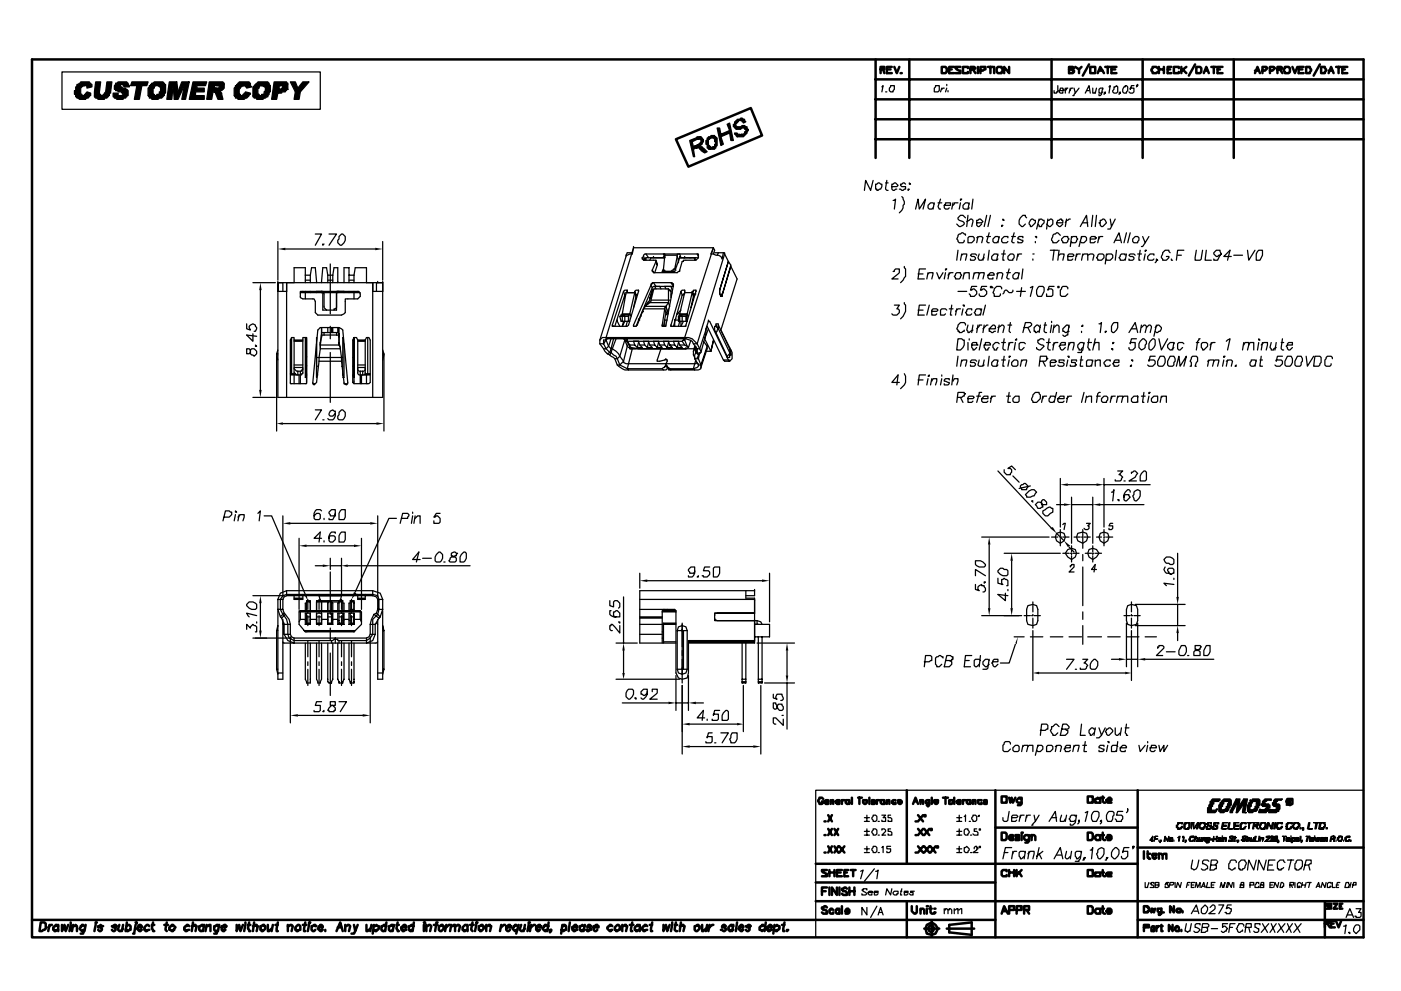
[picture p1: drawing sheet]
<svg xmlns="http://www.w3.org/2000/svg" width="297mm" height="210mm" viewBox="0 0 297 210" stroke-linecap="round" stroke-linejoin="round" font-family="sans-serif">
<g fill="none" stroke="#000" stroke-width=".53">
<path d="M6.8 12.6h282.3v186.3h-282.3zM185.6 16.8h103.5M185.6 12.6v20.9M186.7 14.7h.8v-.5h-.8v1.3M187.2 14.7l.3 .8M188 14.7h.8M189.1 14.2h-1.1v1.3h1.1M189.6 14.2l.5 1.3 .6-1.3M190.9 15.5h.3zM192.8 12.6v20.9M199.7 14.2h.8l.2 .3v.8l-.2 .2h-.8zM201.3 14.7h.5"/>
<path d="M202.3 14.2h-1v1.3h1M203.6 14.2h-1v.3h.2v.2l.8 .3v.5h-1M205.2 14.5v-.3h-1v1.3h1v-.2M205.8 14.7h.7l.3-.2-.3-.3h-.7v1.3M206.3 14.7l.5 .8M207.3 14.2v1.3M207.9 15h.5l.3-.3h.2v-.5h-1v1.3M209.5 14.2h1M210 14.2v1.3M210.8 14.2v1.3M211.3 14.5l.3-.3h.8v.3l.2 .2-.2 .8h-.8l-.3-.2zM214 14.2v1.3l-1.1-1.3v1.3"/>
<path d="M223 12.6v20.9M226.7 14.7h.7l.3-.2-.3-.3h-.7v1.3h.7l.3-.2v-.3h-.3l-.2-.3M228 14.2l.8 .5 .5-.5M228.8 14.7v.8M230.9 13.7l-1.3 2.3M231.2 14.2h1v1.3h-1zM232.7 15.5l.6-1.3 .8 1.3M233 15h.8M234.3 14.2h1.1M234.9 14.2v1.3M235.7 14.7h.7M236.7 14.2h-1v1.3h1"/>
<path d="M242.3 12.6v20.9M245.4 14.5l-.2-.3h-.8v.3l-.3 .2 .3 .8h.8l.2-.2M245.7 14.2v1.3M245.7 14.7h1.1M246.8 14.2v1.3M247.6 14.7h.5M248.4 14.2h-.8v1.3h.8M249.9 14.5v-.3h-1v1.3h1v-.2M250.5 14.2v1.3M250.7 14.7l.8 .8M251.5 14.2l-1 .8M253.4 13.7l-1.3 2.3"/>
<path d="M253.6 14.2h.8l.3 .3v.8l-.3 .2h-.8zM255.2 15.5l.6-1.3 .5 1.3M255.5 15h.5M256.8 14.2h1.1M257.3 14.2v1.3M258.1 14.7h.6M259.2 14.2h-1.1v1.3h1.1M261.6 12.6v20.9M266.1 15.5l.5-1.3 .5 1.3M266.1 15h.8M267.7 15h.5l.5-.5-.2-.3h-.8v1.3M269.3 15h.5l.5-.5-.3-.3h-.7v1.3"/>
<path d="M270.8 14.7h.8l.3-.2-.3-.3h-.8v1.3M271.4 14.7l.5 .8M272.4 14.2h.8l.3 .3v.8l-.3 .2h-.8v-.2l-.2-.3zM274 14.2l.5 1.3 .6-1.3M275.3 14.7h.8M276.4 14.2h-1.1v1.3h1.1M276.9 14.2h.8v.3l.3 .2-.3 .8h-.8zM279.8 13.7l-1.3 2.3M280.1 14.2h.8v.3l.3 .2-.3 .8h-.8zM281.7 15.5l.5-1.3 .5 1.3M281.7 15h.8M283.3 14.2h1"/>
<path d="M283.8 14.2v1.3M284.6 14.7h.5M285.7 14.2h-1.1v1.3h1.1M143.3 29.5l15.9-6.6 2.4 5.8-15.6 6.7zM185.6 29.5h103.5M185.6 25.3h103.5M185.6 21.1h103.5M174.5 169.5l-.2-.3h-.6v.3l-.2 .3 .2 .8h.6l.2-.3v-.3h-.2M174.8 170h.8v-.2h-.5l-.3 .2v.3h.3v.3h.5v-.3M174.8 174.3h.3M174.8 177.2h.3M175.6 179.6l.8 1.3"/>
<path d="M175.6 172.9l.8 1.4M175.6 175.9l.8 1.3M176.1 170l.3-.2h.2v.8M176.1 169.8v.8M176.4 179.6l-.8 1.3M176.4 172.9l-.8 1.4M176.4 175.9l-.8 1.3M176.9 179.6l.8 1.3M176.9 175.9l.8 1.3M177.2 170h.8v-.2h-.6l-.2 .2v.3h.2v.3h.6v-.3M177.7 179.6l-.8 1.3M177.7 175.9l-.8 1.3"/>
<path d="M178 179.6l1 1.3M178.5 170v-.2v.8M178.5 169.8h.5M179 179.6l-1 1.3M180.1 170.3l-.3 .3h-.2l-.3-.3v-.5h.8v.8M180.6 169.2v1.4M181.9 169.2h.8M182.2 169.2v1.4M183 169.8h.8v.5l-.3 .3h-.2l-.3-.3zM184.3 169.2v1.4M184.9 170h.7l-.2-.2h-.5v.8h.5l.2-.3M185.9 170v-.2v.8"/>
<path d="M185.9 169.8h.5M187.5 170.3v.3h-.5l-.3-.3v-.5h.8v.8M188 170l.3-.2h.3v.8M188 169.8v.8M189.9 169.8h-.6l-.2 .2v.3h.2v.3h.6v-.3M190.4 170h.8l-.3-.2h-.5v.5l.3 .3h.2l.3-.3M192.3 167.7v15.6M193.6 170.6l.5-1.4 .5 1.4M193.8 170h.6M194.1 174.3h.3M194.1 177.2h.3M194.6 179.6l1.1 1.3"/>
<path d="M194.6 172.9l1.1 1.4M194.6 175.9l1.1 1.3M195.2 170v-.2v.8M195.2 169.8h.5v.8M195.7 179.6l-1.1 1.3M195.7 172.9l-1.1 1.4M195.7 175.9l-1.1 1.3M196 172.9h.2v.3h-.2zM196 179.6l1 1.3M196 175.9l1 1.3M197 170.3v.3h-.5v-.3h-.3v-.3l.3-.2h.5v1l-.2 .3-.3-.3M197 179.6l-1 1.3"/>
<path d="M197 175.9l-1 1.3M197.3 175.9h.3v.2h-.3zM197.3 179.6l1 1.3M197.6 169.2v1.4M198.1 170h.8v-.2h-.8v.5l.2 .3h.3l.3-.3M198.3 179.6l-1 1.3M198.6 179.6h.3v.2h-.3zM199.9 169.2h1.1M200.5 169.2v1.4M201.3 169.8h.7v.5l-.2 .3h-.5zM202.3 169.2v1.4M202.8 170h.8v-.2h-.5l-.3 .2v.3h.3v.3h.5v-.3"/>
<path d="M204.2 170v-.2v.8M204.2 169.8h.5M205.8 170.3l-.3 .3h-.3l-.2-.3v-.5h.8v.8M206.3 170v-.2v.8M206.3 169.8h.5v.8M208.1 169.8h-.8v.5l.3 .3h.5v-.3M208.7 170h.5v-.2h-.5v.8h.5v-.3M211 167.7v31.2M211 175.6h30.2M212.4 176.6h.8l.2 .3v1.1l-.2 .2h-.8zM212.4 169h1v1.3h-1zM214 177.7h.7v-.5h-.5l-.2 .2v.6l.2 .2h.5v-.2"/>
<path d="M214 169.2l.2 1.1 .3-1.1 .2 1.1 .6-1.1M216.1 177.4v-.2h-.8v.2l.2 .3h.6v.5h-.8v-.2M216.6 176.6h.3l-.3 .3zM216.6 169.2v1.4l-.3 .2h-.5M216.6 169.5h-.3v-.3h-.2l-.6 .6v.2l.3 .3h.8M216.6 177.2v1M218.2 177.2v1.3h-.3v.3h-.5M218.2 177.4l-.3-.2h-.5l-.3 .2v.6l.3 .2h.5l.3-.2M218.7 177.4v-.2v1M218.7 177.2h.5l.3 .2v.8M230.6 176.6h.8l.3 .3v1.1l-.3 .2h-.8zM230.6 169h1.1v1.3h-1.1z"/>
<path d="M233.3 177.4l-.3-.2h-.5l-.3 .2v.6l.3 .2h.5l.3-.2M233.3 169.2v1.1h-1.1v-.8h.3l.2-.3 .3 .3h.3M233.3 177.2v1M233.5 169.2h.6M233.5 177.2h.6M233.8 176.6v1.4l.3 .2h.2M233.8 169v1l.3 .3h.2M234.6 177.7h1.1v-.3l-.3-.2h-.5v.2l-.3 .3 .3 .3v.2h.5l.3-.2M234.6 169.8h1.1v-.3h-.3v-.3h-.3l-.5 .6v.2l.3 .3h.8M241.2 179.8h47.9M241.2 167.7v31.2M273 169.5h1v1.1l-.5 .2-.5-.2-.3-.6z"/>
<path d="M6.8 195.2h204.2M8.6 195.7h.8l.3 .3v1l-.8 .6h-.5zM10.5 196.2l-.3 1.4M11 196.2h-.2l-.6 .6M12.3 196.5l-.2-.3h-.3v.3h-.3l-.2 .3v.5h.2v.3l.8-.3M12.3 196.2v1.4M13.1 196.2v1.4l.6-1.4 .2 1.4 .6-1.4M15 195.7v.3zM15 196.2l-.3 1.4M15.5 196.5h.3l.2-.3 .3 .3v1.1M15.5 196.2l-.2 1.4M17.9 196.5l-.3-.3h-.2v.3h-.3v.3l-.3 .2 .6 .6h.2v-.3h.3"/>
<path d="M18.2 196.2l-.3 1.4-.3 .2v.3h-.5M20.3 195.7h.2l-.2 .3zM20.3 196.2l-.3 1.4M21.9 196.5h-.3l-.3-.3-.2 .3h-.3v.3h.5l.3 .2v.3l-.3 .3h-.2l-.3-.3M24.8 196.5l-.3-.3-.8 .3 .3 .3h.5v.5l-.3 .3h-.2l-.3-.3M25.3 196.2l-.3 .8v.3l.3 .3h.3l.5-.6M26.1 196.2l-.3 1.4M26.9 196.5l.3-.3h.2l.3 .3v.8h-.3l-.2 .3h-.3v-.3h-.3M26.9 195.7l-.3 1.9M28.7 195.7h.3v.3zM28.7 196.2l-.2 1.9h-.3M29.3 196.8h.8v-.3l-.3-.3h-.3v.3h-.2v.3l-.3 .2 .5 .6h.3v-.3h.3"/>
<path d="M31.7 196.5l-.3-.3h-.3l-.5 .6v.5h.3v.3l.8-.3M32.2 196.2h.5M32.5 195.7l-.3 1.3 .3 .3v.3h.2M34.8 196.2h.8M35.4 195.7l-.3 1.3v.3l.3 .3M36.2 196.5h.2v-.3h.3l.5 .6-.3 .2v.3h-.2v.3l-.8-.3v-.5zM40.1 196.5l-.2-.3h-.3v.3h-.3l-.2 .3v.5h.2v.3l.8-.3M40.7 196.5h.2l.3-.3h.2v.3h.3l-.3 1.1M40.9 195.7l-.2 1.9M43.3 196.5h-.3v-.3l-.8 .3v.8l.3 .3h.3l.2-.3M43.3 196.2l-.3 1.4M43.8 196.5l.8-.3v1.4"/>
<path d="M43.8 196.2l-.2 1.4M46.5 196.2l-.3 1.4-.3 .2v.3h-.5M46.5 196.5h-.3v-.3l-.8 .3v.8l.3 .3h.2l.3-.3M47 196.8h.8l.3-.3h-.3v-.3l-.8 .3v.8l.3 .3h.2v-.3h.3M50.2 196.2v1.4l.5-1.4 .3 1.4 .5-1.4M52 195.7v.3zM52 196.2l-.2 1.4M52.6 196.2h.5M52.8 195.7l-.2 1.3 .2 .3v.3h.3M53.6 196.5h.3l.2-.3h.3v.3h.3l-.3 1.1M53.9 195.7l-.3 1.9M55.2 196.5l.8-.3v.3h.3v.5l-.6 .6h-.2v-.3h-.3z"/>
<path d="M56.8 196.2v1.4h.3l.5-.6M57.9 196.2l-.3 1.4M58.4 196.2h.5M58.9 195.7l-.3 1.3v.6h.3M61 196.5h.3l.3-.3h.2l.3 .3-.3 1.1M61 196.2v1.4M62.6 196.8l.5-.6h.3l.3 .3v.8l-.8 .3v-.3h-.3zM64.2 196.2h.8M64.7 195.7l-.2 1.3v.6h.2M65.5 195.7h.3l-.3 .3zM65.5 196.2l-.2 1.4M67.1 196.5h-.3v-.3l-.7 .3v.8l.2 .3h.3l.2-.3"/>
<path d="M67.6 196.8h.8v-.3l-.2-.3h-.3v.3h-.3v.3l-.2 .2 .5 .6h.3v-.3h.2M69 197.3v.3zM71.3 197.6l.8-1.9 .6 1.9M71.6 196.8h.8M73.2 196.5h.3l.2-.3h.3l.3 .3-.3 1.1M73.2 196.2v1.4M75 196.2l.3 1.4 .5-1.4M75.3 197.6l-.3 .5h-.5M77.7 196.2v1.4h.3l.5-.6M78.8 196.2l-.3 1.4M79.3 196.5h.2l.3-.3 .3 .3h.2v.5l-.2 .3h-.3v.3h-.3l-.2-.3M79.3 196.2l-.3 1.9"/>
<path d="M81.9 196.5h-.2v-.3l-.8 .3v.8l.2 .3h.3l.3-.3M81.9 195.7l-.2 1.9M83.5 196.5h-.2v-.3l-.8 .3v.8l.2 .3h.3l.3-.3M83.5 196.2l-.2 1.4M84 196.2h.6M84.3 195.7l-.3 1.3 .3 .3v.3h.3M85.1 196.8h1.1v-.3l-.3-.3h-.3l-.5 .6v.5h.3v.3l.8-.3M87.7 196.5h-.2v-.3l-.8 .3v.8l.3 .3h.2v-.3h.3M87.7 195.7l-.2 1.9M89.9 195.7h.2v.3zM89.9 196.2v1.4M90.4 196.5h.3l.2-.3h.3l.3 .3-.3 1.1"/>
<path d="M90.4 196.2v1.4M92 196.2h.8M92.8 195.7h-.3l-.3 1.9M93 196.5l.8-.3v.3h.3v.5l-.5 .6h-.3l-.3-.3zM94.6 196.2l-.2 1.4M95.4 196.2l-.8 .3v.3M95.7 196.5l.8-.3v1.4M95.7 196.2l-.3 1.4M96.5 196.5h.2l.3-.3h.3l.2 .3-.2 1.1M99.1 196.5l-.2-.3h-.3l-.5 .6v.5h.2v.3l.8-.3M99.1 196.2v1.4M99.7 196.2h.7"/>
<path d="M100.2 195.7l-.3 1.3v.3l.3 .3M101 195.7h.2l-.2 .3zM101 196.2l-.3 1.4M101.5 196.5l.8-.3v.3h.3v.5l-.6 .6h-.2v-.3h-.3zM103.1 196.5h.3l.2-.3h.3v.3h.3l-.3 1.1M103.1 196.2v1.4M106.3 196.2l-.3 1.4M107.1 196.2l-.8 .3v.3M107.3 196.8h1.1v-.3h-.3v-.3l-.8 .3v.8l.3 .3h.3l.2-.3M109.7 196.5l-.3-.3h-.2v.3h-.3v.3l-.2 .2 .5 .6h.2v-.3h.3M110 196.2l-.6 1.9M110.5 196.2l-.3 1.1 .3 .3h.3l.5-.6"/>
<path d="M111.3 196.2l-.3 1.4M112.1 195.7h.3l-.3 .3zM112.1 196.2l-.3 1.4M112.6 196.2l-.2 1.4M113.4 196.2l-.8 .3v.3M113.7 196.8h1v-.3h-.2v-.3l-.8 .3v.8h.2v.3h.3l.3-.3M116.3 196.5l-.8-.3v.3h-.2v.3l-.3 .2 .5 .6h.3v-.3h.3M116.3 195.7l-.2 1.9M116.9 197.3l-.3 .3v-.3h.3v.3l-.3 .2M119.2 196.5h.3v-.3h.3l.2 .3v.8h-.2l-.3 .3h-.3v-.3h-.2M119.2 196.2l-.2 1.9M120.8 195.7l-.2 1.9"/>
<path d="M121.4 196.8h1v-.3h-.3v-.3h-.2l-.5 .6v.5h.2v.3l.8-.3M124 196.5h-.3l-.2-.3-.3 .3h-.3v.8l.3 .3h.3v-.3h.2M124 196.2l-.3 1.4M125.3 196.5l-.2-.3h-.3l-.3 .3v.3h.6l.2 .2v.3h-.2l-.3 .3h-.3v-.3h-.2M125.8 196.8h1.1v-.3h-.3v-.3l-.8 .3v.8l.3 .3h.3l.2-.3M129.8 196.5l-.2-.3h-.3v.3h-.3l-.2 .3v.2l.5 .6h.3v-.3h.2M130.9 196.2h.2l.3 .3v.8l-.8 .3v-.3h-.3v-.5zM131.9 196.5h.3l.3-.3h.2v.3h.3l-.3 1.1M131.9 196.2v1.4M133.5 196.2h.8M134.1 195.7l-.3 1.3v.6h.3M135.6 196.5l-.2-.3h-.3v.3h-.3l-.2 .3v.5h.2v.3l.8-.3"/>
<path d="M135.6 196.2v1.4M137.2 196.5l-.2-.3h-.3v.3h-.3l-.2 .3v.5h.2v.3l.8-.3M137.8 196.2h.5M138.3 195.7l-.3 1.3v.6h.3M140.7 196.2v1.4l.5-1.4 .3 1.4 .5-1.4M142.5 195.7v.3zM142.5 196.2l-.2 1.4M143 196.2h.6M143.3 195.7l-.3 1.6 .3 .3h.3M144.1 196.5h.3l.2-.3h.3v.3h.3l-.3 1.1M144.4 195.7l-.3 1.9M147.3 196.5l.8-.3v.3h.2v.5l-.5 .6h-.3l-.2-.3z"/>
<path d="M148.9 196.2v1.4h.2l.6-.6M149.9 196.2l-.2 1.4M150.5 196.2l-.3 1.4M151.2 196.2l-.7 .3v.3M153.9 196.5l-.3-.3h-.2l-.3 .3v.3h.5l.3 .2v.3l-.3 .3-.8-.3M155.5 196.5h-.3v-.3h-.2l-.6 .6v.5h.3v.3l.8-.3M155.5 196.2l-.3 1.4M156.3 195.7l-.3 1.9M156.8 196.8h.8v-.3l-.3-.3h-.2v.3h-.3v.3l-.3 .2 .6 .6h.2v-.3h.3M159.2 196.5l-.3-.3-.8 .3 .3 .3h.5v.5l-.2 .3h-.3l-.3-.3M162.1 196.5l-.3-.3h-.2v.3h-.3l-.3 .3v.5h.3l.3 .3 .2-.3h.3M162.4 195.7l-.3 1.9"/>
<path d="M162.6 196.8h1.1v-.3l-.3-.3h-.2v.3h-.3l-.3 .3v.5h.3v.3l.8-.3M164.2 196.5h.3l.2-.3 .3 .3h.3v.5l-.3 .3h-.3v.3h-.2l-.3-.3M164.2 196.2l-.3 1.9M165.8 196.2h.5M166.3 195.7l-.2 1.3v.6h.2M166.9 197.3v.3l.2-.3M172.9 191.2h116.2M172.9 183.3h68.3M172.9 187.2h38.1M174.3 189.1h.8M174.8 180.9h.3M175.3 188.3h-1v1.6"/>
<path d="M175.3 184.6h-1v.3l.2 .2 .8 .3v.5h-1M175.3 192.5l-.2-.2-.8 .2v.3h.2v.3h.6l.2 .2v.5h-.8l-.2-.2M175.9 184.6v1.3M175.9 188.3v1.6M175.9 185.1h1M176.6 193.1l-.2-.3h-.3v.3h-.2v.5l.2 .2h.5v-.2M176.9 184.6v1.3M177.4 188.3v1.6l-1-1.6v1.6M177.4 185.1h.8M178 193.1l-.3-.3h-.3v.3h-.2v.5l.2 .2h.6v-.2M178 188.3v1.6M178 192.8v1"/>
<path d="M178.5 184.6h-1.1v1.3h1.1M178.5 192.3v1.5M179 185.1h.6M179.3 193.3h.8v-.2h-.3v-.3h-.2l-.3 .3v.7h.5l.3-.2M179.6 188.6l-.3-.3-.8 .3v.2h.3v.3h.5l.3 .2v.6h-.8l-.3-.3M179.8 184.6h-.8v1.3h.8M180.1 189.1h1M180.1 188.3v1.6M180.4 184.6h1M180.9 184.6v1.3M181.1 188.3v1.6M192.3 191.2v7.7"/>
<path d="M193.3 192.3v1l.5 .5h.3l.3-.2v-1.3M194.1 180.9h.3M195.2 193.1l.2-.3h.3l.3 .3v.7M195.2 192.8v1M196 197h3.1M196.5 196.2l1.1-.5 .7 .5 .6 .8-.6 1.1-.7 .2-1.1-.2-.3-1.1zM196.5 192.3h.3zM196.5 192.8v1M197 196.5l.6-.3 .5 .8-.5 .8-.6-.2-.2-.6zM197 192.8h.6M197.3 192.3v1.3l.3 .2h.2M197.6 195.4v3.2"/>
<path d="M198.1 192.8h.2zM198.1 193.6h.2l-.2 .2zM200.7 197h5.8M201.3 196.2l4.7-.5v2.6l-4.7-.5zM212.4 193.8l.5-1.5 .8 1.5M212.6 193.3h.8M213.4 184.9v-.3h-.8l-.2 .3v.7l.2 .3h.8v-.3M214 193.1h1v-.8h-1v1.5M214 185.1h1M214 184.6v1.3M215 184.6v1.3M215.5 193.1h1.1v-.8h-1.1v1.5"/>
<path d="M215.5 184.6v1.3M216.1 185.1l.5 .8M216.6 184.6l-1.1 1M217.1 193.1h1.1v-.8h-1.1v1.5M217.7 193.1l.5 .7M230.6 192.3h.8l.3 .2v1.1l-.3 .2h-.8zM230.6 184.6h1.1v1.3h-1.1zM232.2 185.1h1.1v.8h-1.1zM233.3 193.1l-.3-.3h-.5l-.3 .3v.5l.3 .2h.5l.3-.2M233.3 192.8v1M233.5 185.1h.6M233.5 192.8h.6"/>
<path d="M233.8 192.3v1.3l.3 .2h.2M233.8 184.6v1l.3 .3h.2M234.6 193.3h1.1v-.2l-.3-.3h-.5v.3l-.3 .2 .3 .3v.2h.5l.3-.2M234.6 185.4h1.1v-.3h-.8l-.3 .3v.2l.3 .3h.8M241.2 195.2h47.9M242.5 192.3h.8v.2h.3v.8h-.3v.3h-.8zM242.5 196.8h1.1v-.6h-1.1v1.4M242.5 180.6v1.6M243.3 180.6v1.3h.3v.3h.3M243.3 181.1h.6M244.1 192.8v.8l.3-.8 .2 .8 .3-.8M244.4 181.4h.8v-.3h-.8v.8l.2 .3h.3v-.3h.3"/>
<path d="M244.6 196.8l-.2-.3-.3 .3v.8h.5v-.3M244.6 196.5v1.1M245.2 196.5v1.1M245.7 196.5h-.3v.3h-.2v.2M245.7 181.4v-.3v1.1M245.7 181.1h.5l.3 .3v.8M246 196.5h.5M246.2 196.2v1.4h.3M246.2 193.3l-.2 .3h-.3l-.3-.3v-.5h.8v1h-.2v.3h-.3v-.3M246.5 193.6h.3zM246.5 181.4l.3-.3h.5v1.1M248.6 196.2v1.4l-.8-1.4v1.4"/>
<path d="M248.9 192.3v1.3l-.8-1.3v1.3M249.1 196.8h.3v-.3h.3l.2 .3v.8h-.5l-.3-.3zM249.4 193.1a.66 .66 0 0 1 1.1 0v.2h-.3v.3h-.5v-.3h-.3zM250.5 197.3v.3M250.7 193.3v.3M280.9 196h.8l.3-.3-.3-.3h-.8v1.4M280.9 191.2v7.7M281.4 196l.6 .8M282 191.7h-.8v.3l.2 .3h.6v.5h-.8M282.2 196h.5M282.2 191.7v1.1M282.7 191.7h.8l-.8 1.1h.8"/>
<path d="M283 195.4h-.8v1.4h.8M283.3 195.4l.5 1.4 .5-1.4M284.1 192.3h.2M284.6 191.7h-.5v1.1h.5"/>
</g>
<g fill="#000" stroke="#000" stroke-width=".26">
<path d="M245.7 178.2v.3zM248.9 178.2v.3zM249.7 177.7h.2zM250.7 177.7h.3zM254.4 178.5h.3zM256 177.7h.3zM259.5 177.7h.2zM261.6 178.5h.2zM262.1 178.2v.3zM265.3 178.5h.3zM266.9 177.4h.2zM267.4 177.7h.3z"/>
<path d="M267.1 171.9h.3zM269.5 178h.3zM269.3 169.8h.2zM269.5 171.9h.3zM273 178.5h.2zM274 177.7h.3zM275.6 177.4h.3zM278 178.5h.3zM280.1 178.5h.3zM280.9 177.7h.3zM283.3 178.2v.3zM284.9 178.2v.3z"/>
<path d="M16.3 18.2h1.6h-.5v.2l-.3 .3v1.3h.3v.3h.2h-1.5v-.3h-.3v-.8h.3v-.8h.2z" fill-rule="evenodd"/>
<path d="M16.3 17.9l.8-.3v-.2h1.9v.2h.2v.3h.3v.5l-1.1 .3v-.5h-2.1z" fill-rule="evenodd"/>
<path d="M16.1 20.3h1.8v-.3h.3v-.2h.2v-.3l.8 .3v.5h-.2v.2h-.3v.3h-.5v.3h-1.4l-.2-.3h-.3v-.3h-.2z" fill-rule="evenodd"/>
<path d="M20.3 17.4h1l-.2 2.6h.2v.3h.3h-1.6z" fill-rule="evenodd"/>
<path d="M22.7 17.4h1l-.2 2.4h-.3v.5h-.3v.2h-.2v.3h-.6v.3h-1.3l-.3-.3h-.2l-.3-.3v-.2h1.9v-.3h.2v-.2l.3-.3z" fill-rule="evenodd"/>
<path d="M24 19.8h1v.5h1.9v.2h-.3v.3h-.5v.3h-1.3l-.3-.3h-.2v-.3h-.3z" fill-rule="evenodd"/>
<path d="M24.5 17.6h.3l.2-.2h1.9v.2h.3v.3h-1.6v.3h-.3v.2h.5v.3h.8v.3h.3l.3 .2v1.1h-1.6h.2l.3-.3v-.2h-.3v-.3h-.8v-.3h-.5v-.2h-.2v-.8l.2-.3z" fill-rule="evenodd"/>
<path d="M25.8 17.9h1.4l.2 .3v.2h-1l-.3-.2v-.3z" fill-rule="evenodd"/>
<path d="M28 17.4h3.4l-.3 .8h-1l-.6 2.9h-1l.5-2.9h-1.3z" fill-rule="evenodd"/>
<path d="M32.2 17.6h.3l.2-.2h1.9v.2h.2v.3h.3v.3h-2.1l-.3 .2v.3h-.2v1.3h.2v.3h.3h-1.6v-1.6l.3-.3v-.2h.2v-.3h.3z" fill-rule="evenodd"/>
<path d="M31.4 20.3h1.8v-.3h.6v-.5h.2v-1.1h-.2v-.2h-.3h1.6v1.6h-.3v.5h-.2v.2h-.3v.3h-.5l-.3 .3h-1.3v-.3h-.5v-.3z" fill-rule="evenodd"/>
<path d="M35.9 17.4h1.6l-.8 .8-.3 2.9h-1z" fill-rule="evenodd"/>
<path d="M37.5 17.4l.2 2.1-.7 1.6-.3-2.9z" fill-rule="evenodd"/>
<path d="M38.5 17.4h1.6l-1 .8-1.4 2.9h-.7z" fill-rule="evenodd"/>
<path d="M39.1 18.2l1-.8-.8 3.7h-.8z" fill-rule="evenodd"/>
<path d="M40.9 17.4h2.9l-.2 .8h-1.9v.5h1.6v.8h-1.8v.8h1.8v.8h-3.2z" fill-rule="evenodd"/>
<path d="M44.4 17.4h2.9v.2h.2v.3l-2.1 .3v.5l1.9 .3-.8 .5h.2h-1.5l-.3 1.6h-1.1z" fill-rule="evenodd"/>
<path d="M45.4 19.5h1.3l.3 .3 .3 1.3h-1.1l-.5-1.6z" fill-rule="evenodd"/>
<path d="M45.4 18.7h1.1v-.5h-.6l1.6-.3v.8l-.2 .3z" fill-rule="evenodd"/>
<path d="M49.9 18.2h1.9h-.6v.2h-.2v.3l-.3 .3v1h.3v.3h.2h-1.5v-1.6l.2-.3z" fill-rule="evenodd"/>
<path d="M50.2 17.9h.2v-.3h.3v-.2h2.1v.2h.3v.6l.3 .2-1.1 .3v-.3h-.3v-.2h-1.8z" fill-rule="evenodd"/>
<path d="M49.7 20.3h1.8v-.3h.3v-.2h.2v-.3l1.1 .3v.2h-.3v.3l-1 .8h-1.4v-.3h-.5v-.3z" fill-rule="evenodd"/>
<path d="M53.6 18.4h.3v-.2l.5-.6h.3v-.2h2.1v.2h.3v.3l.2 .3h-2.1l-.3 .2v.3h-.2v1.3h.2v.3h.3h-1.6z" fill-rule="evenodd"/>
<path d="M55.5 18.2h1.8v1.3h-.2v.5l-.3 .3v.2l-.8 .3-.3 .3h-1.3v-.3h-.5v-.3h-.3v-.2h1.9v-.3h.5v-.5l.3-.3v-.8h-.3v-.2z" fill-rule="evenodd"/>
<path d="M58.1 17.4h2.7v.2h.2v.3l-1.8 .3v.8h1.8h-.2v.2h-.3v.3h-.8v.3h-.8l-.3 1.3h-1z" fill-rule="evenodd"/>
<path d="M59.4 18.2l1.6-.3v1.1h-1.8h.5v-.3h.3v-.5z" fill-rule="evenodd"/>
<path d="M61.6 17.4h1l.5 1.3-.5 .8z" fill-rule="evenodd"/>
<path d="M64.2 17.4h1.3l-1.8 2.1-.3 1.6h-1l.2-1.6z" fill-rule="evenodd"/>
<path d="M146.2 29.8l1.3-.5 .3-.3h.8l-1.8 1.1 .2 1 1.9-.8v.3h-.3v.3h-.3v.2l-1.3 .6 .3 1.5h-.3z" fill-rule="evenodd"/>
<path d="M147.5 31.4l1.4-.3v.3h.2l.8 .8-.5 .3-.8-.6v-.2h-.3v-.3z" fill-rule="evenodd"/>
<path d="M147.8 29.5l.8-.5 .3 .3v.2h.2v.6l-.2 .2-1.9 .8 1.3-.5v-.3h.3v-.8z" fill-rule="evenodd"/>
<path d="M149.7 29.8h.2v-.3l.8-.2h-.2v.2h-.3v1.4h.3v.2h.2v.3h.3l.3-.3-.8 .6h-.3v-.3h-.3v-.8h-.2z" fill-rule="evenodd"/>
<path d="M149.9 29.3h.3v-.3h.5v-.2h.8v.2h.3v.3h.2v1.6l-.2 .2v.3h-.3v.3h-1l.8-.6h.2v-.5h.3v-.5h-.3v-.6l-.2-.2-1.4 .2z" fill-rule="evenodd"/>
<path d="M152 27.2h.6l.2 1.3 1.9-.3-1.9 .8 .6 1.6-.6 .3z" fill-rule="evenodd"/>
<path d="M154.2 26.4l.5-.3 .8 3.7h-.5l-.3-1.6-1.9 .3 1.9-.8z" fill-rule="evenodd"/>
<path d="M155.8 28.2h.5v.3h.5v.3h.3v-.3h.2l-1 .5-.3-.2v-.3h-.2z" fill-rule="evenodd"/>
<path d="M155.8 25.8h.2v-.2h.3v-.3h.5l.3-.3h.2l.3 .3-1.1 .3v.2h-.2v.3h-.3v.5l.3 .3h.8l.2-.3h.6l.2 .3h.3v.5h.3v.3l-.3 .3v.2l-.8 .8h-1.3l1.3-.5 .3-.3v-.2h.2v-.6h-.2v-.2h-.8v.2h-1.1v-.2h-.2v-.3h-.3v-.5h.3z" fill-rule="evenodd"/>
<path d="M156.5 25.6l1.4-.3v.3l.2 .2-.5 .3v-.3h-.3v-.2z" fill-rule="evenodd"/>
<path d="M244.4 177.4v.3l-.5 .5h.5v.3h-.3v-.3h-.2z" fill-rule="evenodd"/>
<path d="M244.4 177.4v.8h-.5h.2z" fill-rule="evenodd"/>
<path d="M244.9 177.4v.6h.5h-.5l-.2 .5 .2-1.1h.5z" fill-rule="evenodd"/>
<path d="M246 178.2h.2v.3h-.2v.3z" fill-rule="evenodd"/>
<path d="M247 177.4v1.1h-.2z" fill-rule="evenodd"/>
<path d="M247 177.4l.6 .8v.3l-.6-.8z" fill-rule="evenodd"/>
<path d="M247.8 177.4l-.2 1.1z" fill-rule="evenodd"/>
<path d="M248.1 177.7v.8h.3h-.6v-.5h.3v-.3h.3z" fill-rule="evenodd"/>
<path d="M248.1 177.7h.5v.8h-.5h.3v-.3h.2v-.2h-.2v-.3z" fill-rule="evenodd"/>
<path d="M249.9 177.4h.3l-.3 1.1z" fill-rule="evenodd"/>
<path d="M249.7 174.5h1h-.8v.3h-.2v.8h.2v.3h-.2v-.3h-.3v-.5h.3z" fill-rule="evenodd"/>
<path d="M249.7 175.9h.5v-.3h.3v-.3h.2v.3h-.2v.3z" fill-rule="evenodd"/>
<path d="M250.2 174.5h.5v.3h-.2v-.3z" fill-rule="evenodd"/>
<path d="M250.7 177.4h.3v1.1h-.3l.3-.8h-.3z" fill-rule="evenodd"/>
<path d="M251 174.8h.3v-.3h.5h-.3v.3h-.2v1.1h.8h-1.1z" fill-rule="evenodd"/>
<path d="M251.3 178.2h.2v.3l-.2 .3z" fill-rule="evenodd"/>
<path d="M251.3 174.5h1v1.1h-.2v.3h-.6h.3v-.3h.3v-1.1z" fill-rule="evenodd"/>
<path d="M252.3 178.5h.6v-.3h.2l-.2 .3z" fill-rule="evenodd"/>
<path d="M252.3 177.4h.8h-.5v.3h-.3v.5l.3 .3h-.3v-.3h-.2v-.2h.2z" fill-rule="evenodd"/>
<path d="M252.9 177.4h.2v.3h-.2z" fill-rule="evenodd"/>
<path d="M252.6 174.5h.5h-.2l-.3 1.4z" fill-rule="evenodd"/>
<path d="M252.9 174.5h.2v1.4z" fill-rule="evenodd"/>
<path d="M253.4 177.7h.5v.8h-.3l.3-.5-.3-.3z" fill-rule="evenodd"/>
<path d="M253.4 177.4h.2l-.2 .3h.2v.3h-.2v.5h-.3z" fill-rule="evenodd"/>
<path d="M253.9 174.5h.3l-1.1 1.4v-.3h.3v-.3z" fill-rule="evenodd"/>
<path d="M254.2 174.5l-.3 1.4h-.3l.3-1.1z" fill-rule="evenodd"/>
<path d="M254.2 177.7h.2l-.2 .5v.3h.2h-.2z" fill-rule="evenodd"/>
<path d="M254.7 177.7v.8h-.3h.3h-.3v-.3h.3z" fill-rule="evenodd"/>
<path d="M254.2 174.8h.2v-.3h.6h-.3v.3h-.3v.8h.3v.3h.5h-.8v-.3h-.2z" fill-rule="evenodd"/>
<path d="M254.7 174.5h.8v1.1h-.3v.3h-.5h.3v-.3h.2v-.3h.3v-.5h-.3v-.3z" fill-rule="evenodd"/>
<path d="M255 177.7h.2l-.2 .8z" fill-rule="evenodd"/>
<path d="M255.2 177.7h.3l.3 .3h-.3v.5v-.8z" fill-rule="evenodd"/>
<path d="M255.8 178.5v.3h.2h-.2z" fill-rule="evenodd"/>
<path d="M255.8 177.7h.5h-.3v.3l-.2 .2h.2v.3h.3h-.5z" fill-rule="evenodd"/>
<path d="M255.8 175.3h.2v.6h.3h-.5z" fill-rule="evenodd"/>
<path d="M255.8 178.8h.5v-.3v.3z" fill-rule="evenodd"/>
<path d="M256.3 177.7h.3l-.3 .8h-.3l.3-.3z" fill-rule="evenodd"/>
<path d="M256.6 178h.5v.2h-.5z" fill-rule="evenodd"/>
<path d="M256 174.5h.8h-.5l-.3 .3v.3h.8v.8h-1h.8v-.3h.2v-.3h-.5v-.2h-.3v-.3h-.2h.2z" fill-rule="evenodd"/>
<path d="M256.6 174.5h.2v.3v-.3z" fill-rule="evenodd"/>
<path d="M257.4 177.4v.6h.5h-.5v.5h-.3z" fill-rule="evenodd"/>
<path d="M257.1 175.3h.3v.3l.2 .3h-.5z" fill-rule="evenodd"/>
<path d="M257.4 174.5h.7h-.5v.3h-.2v.3h.7v.8h-1h.8v-.3h.2v-.3h-.5v-.2h-.2z" fill-rule="evenodd"/>
<path d="M257.4 178h.5v-.6h.2l-.2 1.1v-.5z" fill-rule="evenodd"/>
<path d="M257.9 174.5h.5v.3h-.3v-.3z" fill-rule="evenodd"/>
<path d="M256 171.9h1.9v-.3h.2l-.5 .8h-1.6z" fill-rule="evenodd"/>
<path d="M258.1 178.2h.3v.3h-.3z" fill-rule="evenodd"/>
<path d="M258.4 177.7v.3h.3v.2h.2h-.2v.3h-.6h.6v-.3h-.3v-.2h-.3l.3-.3h.3z" fill-rule="evenodd"/>
<path d="M258.4 177.7h.5v.3h-.2v-.3z" fill-rule="evenodd"/>
<path d="M257.1 169.5h1.6v.3h-.3v.2h-1v.6h-.3v.5h-.3v.8h-.8v-.5h.3l.3-1.4h.2v-.2z" fill-rule="evenodd"/>
<path d="M259.2 177.7v.8h-.3z" fill-rule="evenodd"/>
<path d="M259.1 177.4h.1z" fill-rule="evenodd"/>
<path d="M259.2 169.8l.8 .2h-.5v.6h-.3v.5h-.3v.8h1.4v.3h-.6l-.2 .2h-.8v-.2h-.3v-1.4z" fill-rule="evenodd"/>
<path d="M259.5 177.7h.2v.3h-.2v.5h-.3z" fill-rule="evenodd"/>
<path d="M259.5 177.7h.5v.8h-.3l.3-.5h-.3v-.3z" fill-rule="evenodd"/>
<path d="M259.2 174.5h1.1h-.8l-.3 .6h.8v.2h-.8v.6h.8h-1.1z" fill-rule="evenodd"/>
<path d="M259.2 169.8h.3v-.3h1.3l.3 .3v1h-.3v.6h-.3v.5h-1.3h.5v-.3h.3v-.5h.3v-.5l.2-.3v-.3z" fill-rule="evenodd"/>
<path d="M260.5 178.2h.3v.3h.3h-.6z" fill-rule="evenodd"/>
<path d="M260.5 174.5h.3l-.3 1.4h.8h-1z" fill-rule="evenodd"/>
<path d="M260.8 177.4v.3h.3v.3h.2v.5h-.8h.6v-.3h.2v-.2h-.5v-.6h.5z" fill-rule="evenodd"/>
<path d="M261.1 177.4h.5v.3h-.3v-.3z" fill-rule="evenodd"/>
<path d="M261.8 177.4v.3h.3h-.3v.8h-.2v-.8h.2z" fill-rule="evenodd"/>
<path d="M262.1 169.5l.3 .8-1.1 1.9v.2h-.5v-.2z" fill-rule="evenodd"/>
<path d="M262.4 178.2h.2v.3l-.2 .3z" fill-rule="evenodd"/>
<path d="M261.6 174.5h1h-.8v.6h.8v.2h-.8l-.2 .6h1h-1z" fill-rule="evenodd"/>
<path d="M262.1 169.5h.8l-.3 1.6-.5 1.3 .3-2.1z" fill-rule="evenodd"/>
<path d="M263.2 178.2h.2l.3 .3h-.3v-.3z" fill-rule="evenodd"/>
<path d="M263.4 177.4h.8h-.5v.3h-.3h.3v.3h.5v.2h-.2v.3h-.6h.3v-.3h.3v-.2h-.6z" fill-rule="evenodd"/>
<path d="M263.2 174.5h.8h-.6v.3h-.2v1.1h.2h-.5v-1.1h.3z" fill-rule="evenodd"/>
<path d="M263.7 169.5v1.1l-1.3 1.8h-.3l.5-1.3z" fill-rule="evenodd"/>
<path d="M262.9 175.9h.8v-.3h.3v-.3h.2l-.2 .3v.3z" fill-rule="evenodd"/>
<path d="M263.7 174.5h.5v.3h-.2v-.3z" fill-rule="evenodd"/>
<path d="M263.7 177.4h.5v.3h-.2v-.3z" fill-rule="evenodd"/>
<path d="M263.7 169.5h.8l-.5 2.7v.2h.2h-.8z" fill-rule="evenodd"/>
<path d="M264.5 177.4v.3h.3h-.3v.8h-.3z" fill-rule="evenodd"/>
<path d="M264.5 177.7h.5l-.2 .8v-.8z" fill-rule="evenodd"/>
<path d="M265 169.8l1.1 .2h-.5v.3l-.3 .3v.5h-.3v.8h1.3v.3h-.5l-.2 .2h-.8v-.2h-.3v-1.4l.3-.2v-.3h.2z" fill-rule="evenodd"/>
<path d="M265.3 177.7v.8h.3h-.6z" fill-rule="evenodd"/>
<path d="M264.5 174.5h1.1h-.6l-.2 1.4v-1.4z" fill-rule="evenodd"/>
<path d="M265.8 177.7v.8h-.2z" fill-rule="evenodd"/>
<path d="M266.1 177.4h.2l-.2 1.1h.5h-.8z" fill-rule="evenodd"/>
<path d="M266.1 175.3h.5v.3l.3 .3h-.3l-.3-.3v-.3z" fill-rule="evenodd"/>
<path d="M265.8 174.5v.6h.8v.2h-.8v.6h-.2l.2-1.4h1.1z" fill-rule="evenodd"/>
<path d="M265 169.8h.6v-.3h1.3l.2 .3v1h-.2v.6h-.3v.5h-1.3h.5v-.3h.3v-.5h.2v-.8h.3v-.3z" fill-rule="evenodd"/>
<path d="M265.8 175.1h.8v-.6h-.3h.6v.6z" fill-rule="evenodd"/>
<path d="M266.9 177.7h.2l-.2 .8z" fill-rule="evenodd"/>
<path d="M267.1 171.6v.3h1.9h-.3v.3h-.2v.2h-1.6z" fill-rule="evenodd"/>
<path d="M267.1 177.7h.3l-.3 .8z" fill-rule="evenodd"/>
<path d="M267.1 174.8l.3-.3h.5h-.2l-.3 .3v.3h-.3v.5h.3v.3h.8h-1.1z" fill-rule="evenodd"/>
<path d="M267.4 177.7h.5l-.2 .8v-.8z" fill-rule="evenodd"/>
<path d="M267.4 174.5h.8l.3 .3v.5h-.3v.6h-.5l.2-.3h.3v-1.1z" fill-rule="evenodd"/>
<path d="M268.5 177.4h.8h-.6v.3h-.2z" fill-rule="evenodd"/>
<path d="M268.7 174.5h.3v.3l-.3 1.1h-.2z" fill-rule="evenodd"/>
<path d="M269 174.5l.5 1.4z" fill-rule="evenodd"/>
<path d="M269 177.4h.3v.3l-.6 .5h-.2v.3h.5h-.8h.3v-.3h.2v-.2h.3z" fill-rule="evenodd"/>
<path d="M269.3 178.2h.2v.3h-.2z" fill-rule="evenodd"/>
<path d="M269.3 171.6v.3h1.8v.3h-.3l-.2 .2h-1.6z" fill-rule="evenodd"/>
<path d="M269.5 177.4v.3h-.2l.2-.3h.3z" fill-rule="evenodd"/>
<path d="M267.7 170l.5-.5h1.3v.3h-.8l-.2 .2h-.3v.6h.8v.2h.3v.6h-.3v.5h-1.9h1.1v-.3h.3v-.5h-.8v-.3h-.3v-.2h.3z" fill-rule="evenodd"/>
<path d="M269.5 178h.6v.2h-.3v.3h-.5h.5v-.5z" fill-rule="evenodd"/>
<path d="M269.5 177.4h.6v.3l-.3 .3h-.3h.3v-.6z" fill-rule="evenodd"/>
<path d="M269.8 174.5h.3l-.3 1.4h-.3z" fill-rule="evenodd"/>
<path d="M270.3 174.5h.3l-.3 1.4h-.2z" fill-rule="evenodd"/>
<path d="M270.3 177.4v.6h.5h-.5v.5h-.2v-.5h.2v-.6h.5z" fill-rule="evenodd"/>
<path d="M270.1 178.5h.5v-.5h.2v.2l-.2 .3z" fill-rule="evenodd"/>
<path d="M270.6 177.4h.2v.6h-.2z" fill-rule="evenodd"/>
<path d="M270.8 178.2h.3v.6h-.3v-.3h.3h-.3z" fill-rule="evenodd"/>
<path d="M270.8 174.5h1.1h-.8v.3h-.3v.8h.3v.3h-.3l-.2-.3v-.8h.2z" fill-rule="evenodd"/>
<path d="M270.8 175.9h.6v-.3h.2v-.3h.3v.3h-.3v.3z" fill-rule="evenodd"/>
<path d="M271.6 169.7v.1z" fill-rule="evenodd"/>
<path d="M271.4 174.5h.5v.3h-.3v-.3z" fill-rule="evenodd"/>
<path d="M270.1 169.8h.2v-.3h1.6l-.3 .3h-.8v.2h-.2v.6h.5l.3 .2v.8l-.3 .3h-1.6h1.1v-.8h-.5v-.3h-.3v-.5h.3z" fill-rule="evenodd"/>
<path d="M271.9 177.4h.8h-.3l-.2 1.1v-1.1z" fill-rule="evenodd"/>
<path d="M272.7 178h.5v.2h-.5h.3v.3h.2h-.5z" fill-rule="evenodd"/>
<path d="M273 169.5h.8l-.3 1.3h-.8z" fill-rule="evenodd"/>
<path d="M272.7 177.7h.5h-.2v.3h-.3z" fill-rule="evenodd"/>
<path d="M273 177.7h.5v.5h-.3v.3h.3h-.5h.2v-.5h-.5h.5v-.3z" fill-rule="evenodd"/>
<path d="M273 174.5h.8h-.6v.3h-.2v.5h-.3h.3v.6h.2h-.5v-1.1h.3z" fill-rule="evenodd"/>
<path d="M273.8 177.7v.8h-.3z" fill-rule="evenodd"/>
<path d="M273.7 177.4h.1z" fill-rule="evenodd"/>
<path d="M272.7 175.9h.8v-.3h.3v-.3v.6z" fill-rule="evenodd"/>
<path d="M273.5 174.5h.5v.3h-.2v-.3z" fill-rule="evenodd"/>
<path d="M274 177.7h.3v.3h-.3v.5h.3h-.3v.3h-.2z" fill-rule="evenodd"/>
<path d="M274 177.7h.5v.8h-.5h.3v-.3h.2v-.5z" fill-rule="evenodd"/>
<path d="M274.3 174.5h.5h-.3v.3h-.2v.8h.2v.3h.6h-.8v-.3h-.3v-.5h.3z" fill-rule="evenodd"/>
<path d="M274.8 177.7h.3v.3h-.3h.5v.2h-.5v.3h.3h-.3z" fill-rule="evenodd"/>
<path d="M274.5 174.5h.8v.3h.3v.5h-.3v.3l-.2 .3h-.3v-.3h.3v-.3h.2v-.5h-.2v-.3z" fill-rule="evenodd"/>
<path d="M274.8 177.7h.5v.3h-.5h.5v-.3z" fill-rule="evenodd"/>
<path d="M274.8 178.5h.3v-.3h.2v.3z" fill-rule="evenodd"/>
<path d="M275.6 175.6h.3v.3h-.3z" fill-rule="evenodd"/>
<path d="M275.6 177.7h.3l-.3 .8z" fill-rule="evenodd"/>
<path d="M275.9 178.2h.2v.3l-.2 .3z" fill-rule="evenodd"/>
<path d="M276.1 175.6h.3v.5h-.3l.3-.2h-.3z" fill-rule="evenodd"/>
<path d="M276.9 177.4h.8h-.2l-.3 1.1h-.3l.3-1.1z" fill-rule="evenodd"/>
<path d="M277.7 178h.6v.2h-.6v.3h.6h-.6z" fill-rule="evenodd"/>
<path d="M277.7 177.7h.3v.3h-.3z" fill-rule="evenodd"/>
<path d="M277.5 174.5h.2l-.2 1.4h.8h-1.1z" fill-rule="evenodd"/>
<path d="M277.7 177.7h.8v.3h-.2v.5h-.3v-.3h.3v-.2h-.6h.6v-.3z" fill-rule="evenodd"/>
<path d="M278.5 177.7h.3l-.3 .8z" fill-rule="evenodd"/>
<path d="M278.7 177.4h.1z" fill-rule="evenodd"/>
<path d="M278.8 177.7h.2v.8z" fill-rule="evenodd"/>
<path d="M279.3 177.7h.3l-.6 .8z" fill-rule="evenodd"/>
<path d="M279.3 178l.3-.3v.5l-.3 .3z" fill-rule="evenodd"/>
<path d="M279.8 177.7l-.2 .8h-.3z" fill-rule="evenodd"/>
<path d="M278.5 174.5h1.3h-.5l-.3 1.4h-.2l.2-1.4z" fill-rule="evenodd"/>
<path d="M279.8 178.2h.3v-.2h.3v.2h-.3v.3h.3h-.6z" fill-rule="evenodd"/>
<path d="M280.1 177.7v.3v-.3h.3z" fill-rule="evenodd"/>
<path d="M280.1 177.7h.5v.8h-.2v-.5h-.3h.5l-.2-.3z" fill-rule="evenodd"/>
<path d="M279.8 174.5h1.1h-.8l-.3 1.4h.8h-1z" fill-rule="evenodd"/>
<path d="M280.4 174.5h.5v1.1h-.3v.3h-.8h.3v-.3h.5v-.3h.3v-.5h-.3v-.3z" fill-rule="evenodd"/>
<path d="M280.9 177.7h.3v.3h-.3v.5v-.8h.3z" fill-rule="evenodd"/>
<path d="M281.2 177.7h.2v.8h-.2l.2-.5v-.3z" fill-rule="evenodd"/>
<path d="M281.2 175.6h.2v.3h-.2z" fill-rule="evenodd"/>
<path d="M282.5 178h.3v.2l.2 .3h-.2v-.5z" fill-rule="evenodd"/>
<path d="M282.2 177.4l-.2 1.1h.2v-.5h.8h-.8l.3-.6h.5zM282.7 177.4h.1z" fill-rule="evenodd"/>
<path d="M282.8 177.4h.2v.6h-.8h.6v-.3h.2h-.2z" fill-rule="evenodd"/>
<path d="M283.8 177.4h.5h-.2v.3h-.3v.5l.3 .3h.2h-.5v-.3h-.3v-.5h.3z" fill-rule="evenodd"/>
<path d="M283.8 177.4h.8v.8h-.3v.3h-.2l.5-.5v-.3h-.3v-.3z" fill-rule="evenodd"/>
<path d="M285.4 178.5l.8-.3h-.3v.3z" fill-rule="evenodd"/>
<path d="M285.1 177.7h.3v-.3h.8h-.5v.3h-.3v.8h.3h-.3v-.3h-.3z" fill-rule="evenodd"/>
<path d="M285.9 177.4h.3v.3h-.3z" fill-rule="evenodd"/>
<path d="M286.2 178.2h.3v.3h-.3z" fill-rule="evenodd"/>
</g>
<g fill="none" stroke="#000" stroke-width=".26">
<path d="M13.1 15.3h54.8v7.9h-54.8zM187 18.4l.2-.2-.2 1.3M187.8 19.5h.2M188.8 18.2h.8v.8l-.2 .2v.3h-.6l-.2-.3v-.5l.2-.3zM198.3 18.2h.8v1l-.2 .3h-.8v-.8l.2-.3zM199.7 18.7l-.3 .8M200.2 18.7h-.3l-.2 .3M200.7 17.9v.3M200.7 18.7l-.2 .8M201 19.2v.3M224.3 18.2v1.3h-.3v.3h-.5v-.6M224.5 19.2h1.1v-.2h-.3v-.3h-.5v.3l-.3 .2v.3l.3 .3h.5v-.3"/>
<path d="M225.9 18.7v1.1M226.4 18.7h-.3v.3l-.2 .2M226.9 18.7l-.2 1.1M227.5 18.7h-.3l-.3 .3v.2M227.7 18.7l.3 1.1 .8-1.1M228 19.8l-.3 .2v.3h-.2M230.1 19.8l.8-1.6 .3 1.6M230.4 19.2h.5M231.7 18.7v1.1h.5v-.3M232.5 18.7l-.3 1.1M233.8 18.7l-.3 1.3-.2 .3h-.3v-.3M233.8 19v-.3h-.5l-.3 .3v.8h.5l.3-.3"/>
<path d="M234.3 19.8h-.2l.2-.3v.3l-.2 .2M235.1 18.4l.3-.2-.3 1.6M236.2 18.4h.2l.3-.2 .3 .2v1.1l-.3 .3h-.5l-.3-.3v-.3l.3-.2zM237.5 19.8h-.3l.3-.3v.3l-.3 .2M238.3 18.4h.3v-.2h.2l.3 .2v.8l-.3 .3v.3h-.5l-.3-.3v-.5zM240.4 18.2h-.5l-.3 .8v-.3h.8v.8l-.2 .3h-.6l-.2-.3M241.2 18.2h-.3l.3-.3v.3l-.3 .2M185.1 38.3l-.5 2.1-1.1-2.1-.2 2.1M185.6 39.1h.3l.3-.3 .8 .3v.5l-.3 .5-.8 .3v-.3h-.3zM187.8 38.8h.5M188 38.3l-.2 1.8 .2 .3h.3M189.1 39.6h1l.3-.3-.5-.5-.8 .3v1l.3 .3 .7-.3"/>
<path d="M192 39.1l-.3-.3-.8 .3v.2l.3 .3h.8v.5h-.3l-.2 .3-.8-.3M192.8 38.8l.3 .3h-.3zM53.6 60h4.8M58.9 51.2v8.2M58.9 59.7v.3M60.5 52.8h19.1M60.8 60h18.2M64.7 60v-3.2h-2.3v3.2h-3.5h1.1v1.8M64.7 58.4h1.1M64.7 59.4h1.1M65.8 58.4l.3-1.6h.8l.2 3.2M65.8 58.4v1.6"/>
<path d="M66.9 49.7h1.3l-1.3 2.3M68.4 51.8v.2l.3-.2M69.5 58.4l-.3-1.6h-.8l-.2 3.2M69.5 58.4v1.6M69.5 58.4h1.1M69.5 59.4h1.1M69.8 49.7h1.5l-1.5 2.3M70 56v10.6M70.6 58.4l.2-1.6h.8v3.2M70.6 58.4v1.6M71.9 50.2l.5-.5h.3a1.33 1.33 0 0 1 .5 1.3 1.33 1.33 0 0 1-1.1 1l-.5-.5zM72.9 60v-3.2h1.1v3.2"/>
<path d="M74 58.4h1.1M74 59.4h1.1M75.1 58.4l.2-1.6h2.4v3.2h3.4h-1.3v1.8M75.1 58.4v1.6M80.1 59.7v.3M81.1 51.2v8.2M81.1 59.7v.3M134.1 53.6h-1.1l-.3 .6M134.3 52.6l-.2 1.3-1.4 .3-5.5 17.9M134.3 52.6h17M134.3 52.6l-5.8 19M134.3 52.3v.3"/>
<path d="M136.2 54.7v.2h.2v.3h.3M136.2 54.7l.2 .5M136.4 54.4l-.2 .3M136.4 54.4l.3 .5M136.7 55.2h2.4l.2 1.1-.2-.8M136.7 54.9v.3M137 53.9l.5 .8h-.5l-.3 .2M137 53.9h-.3l-.3 .3v.2M137 53.9h10.8M137 54.7v.5M137.5 54.7h3.4h-2.9l-.2 .5M138.3 57.3v.3h.3v.3h.2"/>
<path d="M138.3 57.3l.3 .6M138.6 60h-.3v.2h-.3v.3M138.6 60h3.7M138.6 54.4v.3M138.6 60l.5 .8M139.1 55.2v.3M139.1 55.5l-.8 1.8M139.3 56.3l-.5 1.6M140.7 57.3h.2v.3zM140.7 54.4v.3M140.9 53.9v.8l-.2-.8h.2v.3h2.7M140.9 54.4l-.2 2.7"/>
<path d="M142.3 60h.2v.2h.3v.3l-1.6 8.7h-.8v-.2M142.3 60l.5 .8h-3.7M143.1 57.1h-.3v.2h-.3l-.2 .3M143.1 57.1l.2 .2M143.6 54.4v-.5h.5l.3 .8h-.3l-.3 .2v.3M143.6 54.4l.2 .8M143.6 54.4l-.5 2.7M143.8 55.2v.5M144.1 54.7l-1 2.9h-2.7l.3-.5v.2M144.1 54.7h4M144.1 54.4v.3M145.2 54.4v.3"/>
<path d="M147 54.7h.3v.5h.2l.6-.5M147.3 55.2h-2.4v.3h-.3l-.5 2.1h-.3l-.2 .3h-4.8M147.3 54.7l.2 .5M147.8 53.9h.3v.8M147.8 53.9l.3 .5M151.3 52.6l-.6 1.3 1.6 .3 .5 .2 .3 .5 .3-1.3M151.3 52.6l-6.1 19M151.3 52.6l.2 .5-.2 .8M151.5 53.6h1.9M152.3 53.6l-.3 .6M153.4 53.6h.2v.3M153.6 53.9l-5.8 19"/>
<path d="M153.6 53.9l.8 1.6M154.4 55.5l-1.8 6.1M154.4 55.5l.6 .8-1.9 6.3M189.4 42.5h.2l.3-.3-.3 2.2M189.4 57.6h.2v-.3l.3-.2h.8v.8l-1.6 1.3h1.3M191.2 41.7l.3 .3 .2 .8v.5l-.2 .3v.5l-.3 .5-.5 .6M191.7 56.5v.3l.3 .3v1.5l-1.1 1.4M192.5 40.1h.3l-.3 .3zM194.1 44.4l.5-2.2 .3 2.2 1.3-2.2-.5 2.2M194.6 58.1h1.1M196.2 57.1h-1.3l-.3 2.1h1.4M196.8 58.1l.2-.2h.8l-.2 1.3"/>
<path d="M196.8 57.9l-.3 1.3M198.1 43.3l-.3-.3h-.5l-.5 .6v.5l.2 .3h.6l.2-.3M198.1 43l-.3 1.4M198.6 57.9l.5 1.3 .8-1.3M198.9 43h.8M199.4 42.2l-.5 1.6 .2 .6h.3M200.2 43.6h1.3v-.6h-1v.3l-.3 .3v.5l.3 .3h.5l.3-.3M200.5 57.1h.2l-.2 .2zM200.5 57.9l-.3 1.3M201.3 57.9l-.3 1.3M202.1 57.9a.84 .84 0 0 0-1.1 .5M202.1 43l-.3 1.4"/>
<path d="M202.6 58.1l.2-.2h.8v.2l.3 .3-.5 .8h-.8v-.3l-.3-.3 .3-.2zM203.1 43h-.8v.3l-.2 .3M203.1 53.1l-.3 2.1M203.6 42.2h.3l-.3 .3zM203.6 43l-.2 1.4M203.9 54.2l.3-.3h.8l-.3 1.3M203.9 53.9l-.3 1.3M204.4 58.1l.3-.2h.8v1.3M204.4 57.9l-.2 1.3M204.7 46.2l-.5-.5h-.6l-.5 .5v.3l.3 .2 .8 .3 .2 .3v.2l-.8 .6h-.2l-.6-.6M204.7 49.9v-.2l-.8-.3-.8 .5-.3 .8 .6 .8h.8l.2-.3v-.2M205 47l.8-.5h.2l.3 .2-.3 1.4"/>
<path d="M205.2 45.7l-.2 2.4M205.5 50.2h.8l.3 .2v.6l-.6 .5h-.8v-1.1zM205.5 43.3l-.3-.3h-.5l-.5 .6v.5l.2 .3h.8l.3-.3M205.5 43l-.3 1.4M206.3 42.2l-.3 2.2M206.6 58.1l.2-.2h.8l-.3 1.3M206.6 57.9l-.3 1.3M207.1 47.3h1l.3-.3-.5-.5-.8 .2v1.1l.2 .3h.3l.5-.6M207.1 50.4l.5-.2h.5l.3 .2-.3 1.1M207.1 54.2l-.3-.3h-.8l-.2 .3 .2 .2h.6l.2 .3v.2l-.2 .3h-.8v-.3M207.3 50.2l-.2 1.3M207.6 53.9l-.3 .8 .3 .5h.5l.6-.5"/>
<path d="M207.6 58.1l.3-.2h.8l-.3 1.3M208.7 53.9l-.3 1.3M209.2 45.7l-.5 2.4M209.2 50.2h.8M209.5 58.4h1.3v-.3l-.3-.2h-.5l-.5 .5v.5l.2 .3h.8v-.3M209.7 49.4l-.5 1.8 .3 .3h.2M209.7 53.1l-.2 2.1M210 45.7l-.5 2.4M211.3 58.1l.5-.2h.6l.2 .2-.2 1.1M211.6 54.2l-.3-.3h-.5l-.5 .5v.5l.2 .3h.8l.3-.3M211.6 53.9l-.3 1.3M211.6 57.9l-.3 1.3"/>
<path d="M211.8 50.4l-.2-.2h-.6l-.5 .5v.5l.3 .3h.5l.3-.3M211.8 50.2l-.2 1.3M212.4 47.8h.2l-.2 .3zM212.4 53.9h.8M212.6 46.5l.3 .2h-.3zM212.9 53.1l-.3 1.6v.5h.3M213.4 57.9h.8M213.7 54.4l.5-.5h.6l.2 .3v.5l-.2 .2v.3h-.8l-.3-.3zM213.7 50.4v-.2h-.8l-.5 .5v.5l.2 .3h.8l.3-.3M214 57.1l-.6 1.8 .3 .3h.3M214.5 50.2h.8M215 49.4l-.5 1.8 .3 .3h.2"/>
<path d="M215.8 53.9l-.3 1.3M216.1 58.1l-.3-.2h-.5l-.5 .5v.5l.2 .3h.5l.3-.3M216.1 57.9l-.3 1.3M216.6 53.9h-.5l-.3 .3v.2M216.9 50.4v-.2h-.8l-.3 .2v.3l1.1 .3v.2l-.3 .3h-.8v-.3M216.9 57.1l-.3 2.1M217.7 46.2l-.3-.3v-.2h-.5a1.4 1.4 0 0 0-.3 2.4h.3l.5-.6M218.5 46.7l.2-.2 .8 .2v.6l-.8 .8h-.2v-.3l-.3-.3zM219 53.9h.3zM219 54.9v.3zM219.5 50.2h.3v.2zM219.5 51.2v.3"/>
<path d="M220.3 46.7l.3-.2 .8 .2v.6l-.6 .5v.3h-.5v-.3l-.3-.3M220.3 46.5l-.5 2.1M222.2 46.7l.8-.2 .2 .2v.8l-.5 .6h-.3l-.5-.6M222.2 46.5l-.3 2.1M222.7 53.1h1.6M223.5 53.1l-.3 2.1M224 47.3h1.3v-.6h-.2v-.2l-.8 .2-.3 .8 .5 .6h.3l.5-.6M224.5 54.2l.3-.3h.8l-.3 1.3M224.5 53.1l-.2 2.1M224.8 49.9l-.5-.5h-.3l-.8 .5-.2 .8 .2 .8h.8l.5-.5M225.1 50.7l.5-.5h.8v.2l.3 .3-.6 .8h-.8zM226.1 46.5l-.2 1.6"/>
<path d="M226.4 54.4h1.1l.2-.2-.2-.3h-.8l-.3 .3v1h.8l.3-.3M226.9 46.5l-.8 .2-.2 .6M227.2 50.4l.3-.2h.7v.2l.3 .3-.5 .8h-.8v-.3M227.2 50.2l-.3 2.1M228.2 53.9l-.2 1.3M229 48.1l1.4-2.4 .2 2.4M229 53.9h-.5l-.3 .3v.2M229.3 50.4v-.2l-.5 2.1M229.3 50.2h.8l.3 .2v.6l-.6 .5h-.5l-.3-.3M229.6 54.2l.2-.3h.8v1.3M229.6 47.3h1M229.6 53.9l-.3 1.3"/>
<path d="M230.6 54.2l.6-.3h.5l.3 .3-.3 1M231.2 50.7h1l.3-.3h-.3v-.2h-.8l-.2 .2v1.1h.8l.2-.3M231.7 45.7l-.3 2.4M232.5 45.7l-.3 2.4M232.7 54.2a.94 .94 0 0 1 1.4 0v.5l-.6 .5h-.8v-.3l-.2-.2 .2-.3zM233 50.2l-.3 1.3M233.3 46.7l.8-.2 .5 .8-.8 .8h-.3l-.5-.8h.3zM233.8 50.2h-.5l-.3 .2v.3M234.6 54.2l.3-.3h.8l.2 .3v.5l-.5 .5h-.8v-.3M234.6 53.9l-.3 2.1M235.4 46.5l.3 1.6 .7-1.6M235.7 48.1l-.3 .5h-.5"/>
<path d="M236.2 51.5l1-2.1 .6 2.1M236.4 51h1.1M236.7 53.1l-.3 2.1M238.6 54.2v-.3h-.8l-.6 .8 .3 .2v.3h.8l.3-.3M238.8 49.4l-.5 2.1M238.8 53.9l-.2 1.3M239.6 49.4l-.5 2.1M240.2 50.7l.5-.5h.5l.3 .2v.6l-.3 .2v.3h-.8l-.2-.3zM240.7 54.2l-.3-.3h-.8l-.2 .3 .2 .2h.6l.2 .3v.2l-.2 .3h-.8v-.3M241.2 53.9h.8M241.7 53.1l-.2 1.6v.5h.2M242.3 50.2l.5 1.3 .8-1.3"/>
<path d="M242.8 53.1h.3l-.3 .3zM242.8 51.5l-.5 .8h-.3M242.8 53.9l-.3 1.3M244.7 54.2v-.3h-.8l-.6 .5v.5l.3 .3h.8l.3-.3M245.4 55.2h-.2v-.3l.2 .3h-.2v.3l-.3 .2M248.1 53.6l-.3-.2v-.3h-.8l-.5 .5-.3 .8 .3 .8h.8l.5-.5v-.3h-.5M248.4 54.9v.3h.2M249.7 54.2h.8M251 53.1h-1.3l-.3 2.1M253.6 53.1l-.2 2.1h1l.3-.3 .3-1.8M255.8 53.1l-.3 2.1h1.3M258.9 53.9l-.8 .5h-.2l-.5-.5v-.3l.5-.5h.8l.2 .8-.8 1.3h-.7v-.3"/>
<path d="M261.1 54.4h-1.6l1.3-1.3-.5 2.1M261.6 54.2h1.8M264.5 53.1l.3 2.1 1.3-2.1M266.9 53.1h.8v1.1l-.6 1h-.8v-1.3zM52.3 74v1.1h.5l.3-.3v-.5l.3-.3h.5l.5 .5v.6l-.5 .5-.8-.5v-.8l-.3-.3zM52.3 68.7v1.1l.8 .2-.3-.8 .8-.5 .6 .3 .2 .8-.2 .5h-.3M53.6 70.8v1.6l-1.3-1.3 2.1 .2M54.2 73.2l.2 .3h-.2M55.2 61.6v21.1M58.6 75.1v.2h.3M58.6 75.6v15.9M58.6 75.3l.3 1.1"/>
<path d="M58.6 75.1h.3M58.9 74.3l-.3 .8M61.6 79.3h1M61.6 79.6h1.3M61.8 71.6v7.7M62.4 72.1v6.9l.5 .6h.2M62.4 78.2l.5 .6h.2M62.4 79.6v1.8M62.4 77.4h1.8M62.4 78h1.8M62.4 72.1h1.8M62.4 72.4h1.8"/>
<path d="M63.1 78.8v.8M63.4 79.6v1.8M63.7 61.8h12.4l.3 .6v.5l-.6 .5h-2.6v2.9l-.8 .6h-5l-.5-.6v-2.4l-.3-.5h-2.4l-.5-.3zM63.7 62.1h12.7M63.7 78.8v2.6M64.2 78.2v.3h-.3v.3h-.8M64.2 72.1v7.2h-.3v.3h-.8M64.2 72.1v-.5h.8v.5M64.7 61.8v1.6M64.7 71.6v8.5h.3M65 71.6v9.8h-3.4v-9.3l.2-.5h.6v.5M65.8 61.8v.3"/>
<path d="M67.1 61.8v.3M67.1 71.6v8.5M67.1 75.8h5.6M67.1 77.7h.3M67.1 79.6h.3M67.6 76.6h4.8M67.9 73.2v-.5v1M67.9 73.2v.8M67.9 74l-.3 2.6M67.9 73.2h4M67.9 74h4.2M68.2 62.1v-.3h.2l.3 .6v2.9l.5 .5"/>
<path d="M68.2 69.5v2.1M68.4 62.1v3.7h.8M68.7 70.6h-.5l-.3 2.1M68.7 71.1h-.5l-.3 2.1M68.7 70.6h2.6M68.7 71.1h2.6M68.7 70.6v.5M69.5 69.5v1.1zM70 69.2v2.7M70 74.8v10.6M70.3 69.5v1.1M70.6 69.5v1.1"/>
<path d="M71.3 62.1v3.7h-2.1M71.3 65v.3l-.2 .2h-.3v.3M71.3 70.6h.3l.3 .2M71.3 71.1h.3l.3 .2M71.3 70.6v.5M71.6 61.8v.3M71.6 69.5v1.1M71.9 69.5h-4l-.5 .5-1.1 11.1v.3l.3 .3 .5-.6 .5-4.5M71.9 73.2l.2 .8M71.9 69.5l.8 .5 1 11.1v.3l-.2 .3-.6-.3-.5-4.8M71.9 61.8h-.6v.6M71.9 69.5v3.7"/>
<path d="M71.9 72.7l.2 1M72.1 74l.3 2.6M72.4 77.7h.3M72.7 71.6v8.2M72.9 61.8v.3M72.9 72.9v7.2h-.2M74 61.8v.3M74.8 79.8h.3v.3v-8.5v9.5h-.3M74.8 75.8h.3M74.8 77.7h.3M74.8 79.6h.3M75.1 61.8v1.6"/>
<path d="M75.8 72.1v7.2l.3 .3h.8M75.8 78.2v.3l.3 .3h.3M75.8 72.1l-.2-.5h-.5l-.3 .5v9M75.8 77.4h1.6M75.8 78h1.6M75.8 72.1h1.6M75.8 72.4h1.6M76.4 78.8v2.6M76.4 78.8h.5M76.6 79.6v1.8M76.9 78.8v.8M77.2 79.6h1.3"/>
<path d="M77.4 78.2v.3l-.2 .3h-.3M77.4 72.1v7.2l-.2 .3h-.3M77.4 72.1l.3-.5h.5l.3 .5v9l-.3 .3h-3.1l-.3-.3M77.4 79.3h1.1M77.7 79.6v1.8M78 71.6v7.7M81.1 74.3l.3 .8h-.3M81.1 75.3h.3M81.4 75.1v.2M81.4 75.6v15.9M81.4 75.3l-.3 1.1M127.2 72.1v.8"/>
<path d="M127.2 72.9l1.6 2.2M127.2 72.9h.8l.5 1.1M128 74h.5M128.5 74l.8 .8M128.5 71.6h-.8l-.5 .5M128.5 71.6h16.7M128.5 71.9v.2M128.5 72.1l.5 1.4M128.5 71.6l.3 .3M128.8 71.9l-.8 .2v.8l.5-.8M128.8 71.9h16.6M128.8 75.1l.5 .2"/>
<path d="M129 73.5l.6 .5M129 73.5l-.5 .5M129.3 75.3l1.1 .8M129.3 74.8h.3M129.3 74.8l-.5 .3M129.6 74.8l1 .8 .3 .5M129.6 74a2.73 2.73 0 0 1 1.8 1.6l.8 1M129.6 71.9l-.6 1.6M129.6 74l-.3 .8M129.6 74.8l-.3 .5M129.8 69v.2h2.9M129.8 69l.3 .2"/>
<path d="M130.1 71.9l-.5 2.1M130.4 76.1l.5 1.3M130.4 76.1h.5M130.6 71.9l-1 2.9M130.9 77.4a3 3 0 0 0 2.4 1.1M130.9 77.4h.5M130.9 76.1l.5 1.3M130.9 67.9l.5 1.3M131.4 67.1h.5M131.4 67.1l.3 1.1h.8M131.7 66.9h1.6M131.7 66.9v.2h-.3"/>
<path d="M131.9 66.6v.3h-.2M131.9 67.1h.6M131.9 67.1v1.1M131.9 66.6h1.6M132.2 76.6v.3l.5 .3h14.6l-.3 1h-5M132.2 61.8l.3-.2h.5v.2M132.2 68.2l-.3 1 .6-1M132.2 76.6l-.8 .8M132.2 71.9l.3 .2M132.2 61.8l.3 .8M132.2 61.8l-2.4 7.2M132.5 72.1l-1.1 3.5-.5 .5"/>
<path d="M132.5 72.1l.5 1.4 .3 .2h.2v.3h.6M132.5 67.1h.8M132.5 68.2h.8M132.5 67.1v1.1M132.5 62.6l-2.1 6.6M132.7 62.1h1.9h-1.6M132.7 72.1h.3M132.7 71.9v.2M132.7 72.1l.8 1.4M132.7 62.4l-.2 .2M132.7 62.1l-.8 4.5M133 72.4h11.6"/>
<path d="M133 61.6v.2M133 71.9v.5M133 72.4l.5 .8M133 61.8l-.3 .3M133 68.2l-.3 1M133.3 72.9l-.3 .6-.8 3.1M133.3 66.9v1.3v-1.1M133.3 78.5h7.4M133.3 68.2h.2M133.3 66.9v.2M133.3 67.9v.3M133.5 73.7v.3h.3"/>
<path d="M133.5 66.6v.3h-.2M133.5 73.2h1.1M133.5 73.2v.3M133.5 73.5l.3 .2M133.5 66.6l.3 .5M133.8 73.7l1.6 .3h-1.3M133.8 74h1M133.8 73.7v.3M134.1 74l-1.1 4.2-1.6-.8M134.3 72.4l.3 .8M134.3 69v.2M134.6 61.8l.2-.2h.6v.2"/>
<path d="M134.6 61.8l.2 .8-.2-.5M134.6 73.2l.5 .5M134.6 61.8v.3M134.6 62.1l.2 .8M134.6 62.1l-1.1 4.5M134.8 63.1v.3M134.8 62.9l-.5 2.4M135.1 62.4v.2h-.3v.3M135.4 61.8l-2.1 7.2-.3 .2h-.3M135.4 74h10zM135.4 72.4l.2 .8 .6 .5h-1.1M135.4 72.7l-.3 1"/>
<path d="M135.4 61.6v.2M135.4 67.6v.3h.2M135.9 66.9v.2M136.4 65.5l-1.3 3.5-.3 .2h-.5v-.2M136.4 72.4l.3 .8h-1.1M136.4 65.5h4.5l-.5 3.5M136.4 66.1l-.2 .2M137.5 72.7l-.3 1-.5-.5M137.5 63.9l-.8 1.1 1.1-.8M137.5 72.4l.3 .8M137.8 73.2h1M137.8 73.2l.5 .5h-1.1"/>
<path d="M137.8 64.2h3.9M137.8 63.1v.3l.5-1.8-.8 2.9M138 63.7v.2l-.2 .3M138 60.5l-3.7 8.5M138 63.7h4M138 62.6v.3M138 60.5l.3 .5M138.3 61.3v.3h.3M138.3 61l.3-.2h.2l.3 .5M138.3 61l-3.5 8.2M138.6 72.4l.2 .8M138.6 61.6l-.6 2.1"/>
<path d="M138.8 73.2l.5 .5M139.1 60.8h-.3h1.1l.2 .5M139.6 72.7l-.3 1M139.6 72.4l.3 .8M139.9 73.2l.5 .5h-1.1M140.1 74l-.8 2.6a2.59 2.59 0 0 0 1.9-.5v.3h.3l-.3 .8M140.4 78.2h-7.4l.3 .3M140.4 69v.2M140.7 72.4l.2 .8h-1M140.9 73.2l.6 .5M140.9 60.8l.3 .5M141.2 65v.3h-.3l.3 1"/>
<path d="M141.2 65h-4.5v.3l-.3 .2M141.2 77.2v.5h.3M141.2 77.2v.5h-.3v.3h-.2l-.3 .2M141.2 66.3l-.5 2.9M141.2 65l.3 1.1M141.5 66.1v.2h-.3M141.5 77.7v.3h.2l.3 .2M141.5 77.7v.5l-.3 .3h-.5l-.3-.3M141.5 77.7l.2 .8h.6l-.3-.3M141.5 66.6h-.3v.3M141.5 67.9h-.6v1.3M141.5 66.6h.2"/>
<path d="M141.7 61.3v2.9M141.7 61.3h-3.1v.3M141.7 61.3l.3 .3h.3v.2M141.7 74h.3M141.7 72.7l-.2 1M141.7 72.4l.3 .8M141.7 64.2l-.5 .8M141.7 64.2l.3 .8M141.7 61.6l.6 .2M141.7 66.3l-.2 .3M141.7 65.5l-.2 .6M142 73.2h1.1"/>
<path d="M142 73.2l.5 .5h-1M142.3 78.5h5M142.3 60.8l.2 .8M142.3 61.8v1.3M142.5 62.1l-.2 .5zM142.8 72.4l.3 .8M143.1 73.2l.5 .5M143.1 67.9h.7M143.1 67.9v1.3M143.3 67.6l-.2 .3M143.8 67.1h.8M143.8 67.1v1.1h.8"/>
<path d="M143.8 72.7l-.2 1M143.8 72.4l.3 .8M144.1 73.2h1.1l.5 .3M144.1 66.9h1.6l-.3 .2M144.1 73.2l.5 .5h-1M144.1 67.1v1.1l-.3 1M144.1 66.9l-.3 .2M144.4 61.8l.2-.2h.6v.2M144.4 61.8l-2.1 7.4h3.1l2.1-7.4M144.4 65.8l-.8 .8h2.1M144.4 61.8l.2 .8M144.4 68.2v1l.5-1"/>
<path d="M144.6 68.2h.8M144.6 67.1h.8M144.6 72.4l.6 .8M144.6 67.1v1.1M144.6 62.6l-1.8 6.6M144.9 72.1h.3M144.9 72.1l-.3 .3M144.9 71.9v.2M145.2 62.1h1.6zM145.2 71.6h.8l.8 .3 1 1M145.2 62.4h-.3v.2h-.3M145.2 61.6l-1.1 5.3"/>
<path d="M145.2 71.9v.2M145.2 72.1l.5 1.4M145.2 71.6l.2 .3M145.4 74h1.9zM145.4 71.9l1.4 .5 .2 .5M145.4 67.1v1.1M145.4 73.7v.3l.6-.3M145.7 66.6v1.6h-.3M145.7 73.5l.3 .2M145.7 66.6l.3 .5M146.5 72.1l-.5 1.6M146.8 61.8l.5 .8"/>
<path d="M147 74.5v.8l.3 .5M147 62.6l-.2-.5 .2 .8M147 62.9l-.5 2.4M147 72.9h.8M147 72.9l.8 1.1M147.3 76.1h.8M147.3 76.1l.8 1.3v-.2M147.3 73.5l-.3 1M147.3 75.8v.3M147.3 62.6l-.3 .3M147.5 74.8l-.2 .5v.5M147.5 76.4l-.2 .8h.2l.3-.3"/>
<path d="M147.5 62.4h-.2v.2M147.5 61.8v-.2h-.5v.2h-.2l-1.1 4.8M147.5 74h-.2l.2 .8M147.5 74.8h.3M147.5 61.6v.2M147.5 73.7v.3M147.5 73.5l-.5 1M147.5 74l.3 .8M147.5 74.8l.6 .5M147.8 74v.8M147.8 74h.5M147.8 72.9l.5 1.1"/>
<path d="M147.8 74.8l.5 .3M148.1 75.3v.3l-.3 .2 .3 .3M148.1 76.1l.5 1.3M148.3 74l.3 .5v.3l-.3 .3M148.3 75.1l-.2 .2M148.3 74.8l-.2 1.3M148.6 74.8l1.1-4v-.8l.2-.8 3.5 7.2M148.6 77.4v.6M148.6 78v.2l-.5 .3h-.8M148.6 77.4h-.5v.3l-.3 .3-.8 .2 .3 .3M149.1 72.4l.8 1.1M149.4 71.6v.3"/>
<path d="M149.4 71.9l1.3 2.6M149.7 74.5h1M149.9 73.5v.5l-1.3 4M149.9 73.5l-1.3 3.9M150.2 68.2h.3zM150.2 67.9l-.5 2.1-1.4 4M150.2 69.8l-.8 2.1M150.5 68.2l3.9 8.2M150.7 74.3v.2M151.3 72.1l-.6 2.4 .6-2.1M151.8 69.2h-.3v1.1h.3v.3M151.8 69.2l.5 .6"/>
<path d="M151.8 69l.5 .8M151.8 70.6l2.4 5M152.3 69.8l2.4 5zM152.3 69.5v.3zM152.3 69v.8M152.3 69.8l-.5 .8M152.3 69v-.3h-.5v.5M152.3 69l2.4 5M152.3 69.5v.3M152.6 61.6v.8zM152.6 62.4l.2 .5M152.6 61.3v.3"/>
<path d="M152.8 62.4v.5M153.1 62.6l1.9-6.1 1.3 2.7-3.5 10.8 2.4 4.8v1.3l-.5 .5v-.2M153.1 62.6v.3h-.3M153.1 62.4v.5h-.3M153.4 76.4h1l.3 .2h-1.1zM154.7 74v.3h.3v1M154.7 74.8l.3 .3v.2h-.3M154.7 74.8l.3 .3v.2M154.7 74v.3l.3 .2-.3 .3M154.7 74.8v.3l-.5 .5M154.7 75.3v.5h-.5v-.2M154.7 75.3h.3"/>
<path d="M154.7 73.7v.3M154.7 74.5v.3M189.6 64.7h1.1l-.6 .8h.3l.3 .3v.5l-.6 .6h-.7l-.3-.3M191.7 64.2v.3l.3 .2v1.4l-.5 1-.6 .5M191.7 79.3a2.25 2.25 0 0 1-.8 3.2M194.6 65.8h1.1M196.2 64.7h-1.3l-.3 2.2h1.4M196.2 79.6h-1.3l-.3 2.1M196.8 79.8l.2-.2v.2zM197 64.7l-.5 2.2M197.6 66.1h1l.3-.3-.3-.3h-.8l-.2 .3v1.1h.7l.3-.3M199.7 79.6v.2z"/>
<path d="M200.7 65.8l-.2-.3h-.8l-.3 .3v1.1h.8l.3-.3M201.3 65.5h.8M201.8 64.7l-.3 1.9v.3h.3M202.1 79.6l-.3 2.1M202.8 65.5l-.2 1.4M203.1 71.9h.8l.3 .2h.2v1.1l-.8 1.1h-.8zM203.1 61.8h1.9M203.1 75.6l-.3 2.1M203.6 65.5a.84 .84 0 0 0-1 .6M203.9 76.6l.3-.2h.8l-.3 1.3M203.9 76.4l-.3 1.3M204.2 64.7h.2v.3z"/>
<path d="M204.2 65.5l-.3 1.4M204.7 69v-.3l-.3-.3h-.8l-.5 .6-.3 .8 .3 .2v.3h.3v.3h.5l.3-.3h.2v-.3M205.2 69l-.2 1 .2 .3v.3h.3l.8-.6M205.2 72.7v1.6M205.5 71.9v.2zM206 65.8v-.3h-.8l-.5 .8 .3 .3v.3h.8l.2-.3M206 73.2h1.3l-.2-.3v-.2h-.8l-.3 .2v.8l.3 .3v.3h.3l.5-.6M206.3 69l-.3 1.6M207.1 60.8h-1.1l-.2 .8 .8-.3 .5 .5v.6l-.5 .5h-.8v-.3l-.3-.2M207.1 76.6l-.3-.2h-.8l-.2 .2v.3h.8l.2 .3v.2l-.2 .3h-.8v-.3M207.3 69l-.2 1.6M207.6 76.4l-.3 1 .3 .3h.5l.6-.3"/>
<path d="M207.9 65.8v-.3h-.8l-.5 .8 .2 .3v.3h.8l.3-.3M208.1 69h-.5v.2l-.5 .6M208.1 65.5l-.2 1.4M208.1 71.9l-.5 2.4M208.7 73.2h1.3v-.3l-.3-.2h-.8v.2l-.2 .3v.5l.2 .3v.3h.6v-.3l.2-.3M208.7 69l-.3 1.6M208.7 76.4l-.3 1.3M208.9 64.7l-.5 2.2M209.2 60.8h-1.1l-.2 .8 .8-.3 .5 .5v.6l-.5 .5h-.8l-.3-.3v-.2M209.5 69h-.3l-.8 .8M209.7 69.8h1.3v-.6l-.2-.2h-.3l-.8 .8v.5h.3l.3 .3 .7-.3M209.7 75.6l-.2 2.1"/>
<path d="M210 60.8h.3l.2 .2h-.5zM211.6 69.5l.8-.5h.2l.3 .2-.3 1.4M211.6 76.6l-.3-.2h-.5l-.5 .5v.5l.2 .3h.8l.3-.3M211.6 76.4l-.3 1.3M211.8 72.9l-.2-.2h-.6l-.5 .5v.5l.3 .3v.3h.5v-.3l.3-.3M211.8 69l-.2 1.6M212.4 61.3v-.3l-.3-.2h-.8l-.5 .5-.3 .8 .3 .3v.5h1l.3-.3v-.2M212.4 72.7h.8M212.4 76.4h.8M212.9 71.9l-.3 2.1 .3 .3h.3M212.9 75.6l-.3 1.8v.3h.3M213.7 69h.8"/>
<path d="M214 75.6h.2l-.2 .2zM214 72.7l-.3 1.6M214 76.4l-.3 1.3M214.2 68.4l-.2 1.6v.3l.2 .3M214.5 76.9l.5-.5h.5l.3 .2v.8l-.3 .3h-.7l-.3-.3zM214.8 61.6v.2l-.3 .3h-.5l-.6-.5h-.2l-.6 .8M214.8 72.7h-.6l-.2 .2v.3M215.3 72.7l-.3 1.6M215.5 71.9v.2h-.2zM215.5 61.8h1.9M216.6 76.6l.3-.2h.8l-.3 1.3M216.6 61l-.3 1.9"/>
<path d="M216.6 76.4l-.3 1.3M217.1 69.5h.8l.6-.3 .2-.2v-.3l-.2-.3h-1.1l-.5 2.2M217.4 72.9l-.3-.2h-.8l-.2 .2v1.1l.2 .3h.3l.5-.6M217.9 69.5l.6 1.1M218.5 61l.5-.2-.5 2.1M220 61a.94 .94 0 0 1 1.4 0v.8l-.6 1.1h-.8l-.2-.5v-.8zM220.6 69.5l-.6-.5h-.2l-.5 .5v.8h.2v.3l.8-.3M220.6 76.6h1l.3-.2v-.3h.3l-.3-.3v-.2h-1.3l-.3 2.1M220.6 69l-.3 1.6M221.1 76.6l.5 1.1M221.4 72.1l-.3-.2h-.5l-.3 .2h-.3v.6l1.4 .8-.8 .8-.8-.3v-.3M221.4 69h.5"/>
<path d="M221.6 68.4l-.2 1.9 .2 .3h.3M221.9 72.7h.8M222.4 71.9l-.2 2.1 .2 .3h.3M222.7 76.9h1l.3-.3h-.3v-.2h-.7l-.3 .2v1.1h.8l.2-.3M223 68.2v.2M223 69l-.3 1.6M223.5 60.8h-1.1l-.2 .8 .2-.3h.6l.2 .3v1l-.2 .3h-1.1v-.5M223.5 69.5l.5-.5h.3l.2 .2v1.4M223.5 69l-.3 1.6M223.5 72.7l-.3 1.6M224.3 60.8h.2v.2h-.2zM224.3 72.7a.84 .84 0 0 0-1.1 .5"/>
<path d="M224.8 73.2h1.1v-.5h-.8l-.6 .8 .6 .8h.2l.6-.6M225.6 76.6v-.2h-1.1v.5h.8l.3 .3v.2l-.3 .3h-.8l-.2-.3M226.4 75.6h.3v.2zM226.4 61.3v-.3l-.3-.2h-.8l-.5 .8v1l.3 .3h.8l.5-.5M226.4 76.4l-.3 1.3M226.7 69l-.3 2.1h-.3l-.2 .2h-.3l-.3-.2M226.7 69.5v-.3l-.3-.2h-.3l-.8 .8v.5h.3l.3 .3 .8-.3M226.7 73.2l.2-.5h.8l-.2 1.6M226.7 72.7l-.3 1.6M228.2 76.6v-.2h-1v.5h.8v.3l.2 .2h-.2v.3h-1.1v-.3M229 76.4h.6M229.3 70.3v.3z"/>
<path d="M229.3 75.6l-.3 2.1h.6M229.6 69v.2h-.3zM229.8 72.7l-.2 1.6-.3 .2v.3h-.8M229.8 72.9l-.2-.2h-.6l-.5 .5v.5l.3 .3v.3h.5v-.3l.3-.3M230.6 72.7h.8M230.9 71.9l-.3 1.8 .3 .3v.3h.3M231.7 76.6l-.3-.2h-.8l-.2 .2v1.1h.8l.2-.3M231.7 76.4l-.3 1.3M232 73.2l.2-.5h.8v1.6M232.2 76.6l.5-.2h.6v1.3M232.2 71.9l-.5 2.4M232.2 76.4v1.3"/>
<path d="M233 68.7h.3l.2-.3-.2 2.2M234.3 70.3h.3l-.3 .3zM235.4 76.6v-.2h-.8l-.5 .5 .2 .8h.8l.3-.3M235.7 74h.2v.3zM235.9 72.7h.3l-.3 .2zM236.2 68.4h.8v1.1l-.3 .5-.5 .6h-.3l-.2-.3v-1.1zM236.2 76.9h1v-.5h-.8l-.5 .8 .3 .2v.3h.8l.2-.3M239.4 70.6l1.3-2.2 .5 2.2M239.6 77.7l.3-.3v.3zM239.9 76.4h.3v.2zM239.9 69.8h1M240.9 71.9h-1l-.3 1v-.2h1.1v1l-.5 .6h-.6l-.2-.3v-.3"/>
<path d="M242 69.5l.5-.5h.3l.3 .2-.3 1.4M242 69l-.3 1.6M242.3 71.9h.2l.6 .5v.5l-.3 .3v.5l-.8 .6a1.4 1.4 0 0 1 .3-2.4zM243.1 69.5l.5-.5h.3l.2 .2-.2 1.4M243.9 72.4l.5-.5h.3l.2 .2v1.1l-.8 1.1h-.2l-.3-.3v-1.1zM244.9 69.5l.5-.5h.3l.5 .5-.2 .8h-.3l-.3 .3h-.2l-.3-.3M244.9 75.6h-1l-.3 1v-.2h1.1l.2 .2v.6l-.5 .5h-.8l-.3-.3M245.2 69l-.5 2.3M245.7 71.9l.5 2.4 1.4-2.4M246 75.6h.8a1.51 1.51 0 0 1-.3 2.1h-.8l-.3-.3v-.8zM248.1 75.6h.8l.2 .5v.5l-.2 .3v.5l-.3 .3h-.8l-.2-.3v-.8zM248.9 72.9v-.2l-.3 1.6"/>
<path d="M248.9 72.7h-.8l-.5 .5v.5l.5 .6h.3l.5-.6M249.4 77.7l.5-2.1 .3 2.1 1.3-2.1-.5 2.1M251 72.9l-.3-.2h-.8l-.2 .2v1.1l.2 .3h.3l.5-.6M252.3 77.7h.3v-.8l-.3-.3 .3-.8 .3-.2h.7l.3 .2v.8l-.3 .3-.2 .8h.2M253.6 72.7h.6M254.4 71.9h-.2v.2l-.3 .3-.3 1.9M254.7 72.9a.94 .94 0 0 1 1.3 0v.6l-.8 .8h-.2v-.3l-.3-.3zM256 76.6l.6-.2h.8l-.3 1.3M256.3 76.4l-.3 1.3M256.8 72.7l-.2 1.6M257.4 76.6l.2-.2h.8l-.3 1.3M257.6 72.7a.84 .84 0 0 0-1 .5"/>
<path d="M259.5 75.6h.2l-.2 .2zM259.5 76.4l-.3 1.3M260 72.4l.8-.5-.5 2.4M260 76.6l.5-.2h.6l.2 .2-.2 1.1M260.3 76.4l-.3 1.3M262.1 77.4l-.3 .3h.3M263.7 73.2l.3-.5h.8l-.3 1.6M263.7 72.7l-.3 1.6M264.8 73.2l.2-.5h.8v1.6M266.3 76.6l-.2-.2h-.8v.2l-.3 .3v.5l.3 .3h.5l.3-.3M266.3 76.4l-.2 1.3M266.9 71.9l.2 .2h-.2z"/>
<path d="M266.9 72.7l-.3 1.6M267.1 76.4h.6M267.4 73.2l.5-.5h.8l-.2 1.6M267.4 75.6l-.3 2.1h.6M267.7 72.7l-.3 1.6M269.5 72.7l-.2 1 .2 .3v.3h.6v-.3l.5-.3M270.6 72.7l-.3 1.6M271.6 72.7h.6M271.9 71.9l-.3 2.1 .3 .3h.3M271.9 75.6h-1.1l-.2 1v-.2h1l.3 .2v.6l-.5 .5h-.8l-.3-.3M273 75.6h.8a1.51 1.51 0 0 1-.3 2.1h-.8l-.3-.3v-.8zM273 73.2h1v-.5h-.8l-.5 .8 .5 .8h.3l.5-.6"/>
<path d="M275.1 75.6h.8l.2 .5v.5l-.2 .3v.5l-.3 .3h-.8l-.3-.3v-.8zM276.9 75.6l.3 2.1 1.3-2.1M278.8 75.6h1l.3 .2v1.1l-.5 .8h-1.1zM282.5 76.1v-.3l-.3-.2h-.8l-.5 .8v1l.3 .3h.8l.2-.3v-.2M53.6 84.3h4.8M60 89.9h19.8M60.8 84.3v-24.3v1.8h-1.9v-1.8v24.3h22.2v-24.3v1.8h-2.1v-1.8v24.3M66.3 81.4h.6M66.9 87h1.3l-1.3 2.1M68.4 89.1h.3M71.1 87.8l-.5 .5h-.6l-.2-.3 .2-.8 .6-.2 .2 .2h.3v1.1l-.5 .8h-.8l-.3-.3M71.9 87.5l.5-.5h.3l.5 .5v.8l-.5 .8h-.8l-.3-.3z"/>
<path d="M72.9 81.4h.6M190.7 81.1h-1.6l1.3-1.5-.3 2.1M194.6 80.6h1.1M196.8 80.3l-.3 1.4M197.6 80.9l.2-.6h.8l-.3 1.4M197.6 80.3l-.3 1.4M199.7 80.3l-.3 1.4M201.3 80.6v-.3h-.8l-.3 .3v.3l1.1 .2v.3l-.3 .3h-.8v-.3M202.1 80.9l.2-.6h.8l-.3 1.4M203.1 84.3h.8l.3-.3h.2v-.2l.3-.3h-.3v-.2h-1.3l-.3 2.1M203.6 84.3l.6 1.1M205.2 84.6h1.1l.3-.3-.3-.3h-.8l-.3 .3v1.1h.8l.3-.3"/>
<path d="M207.1 84h.8M208.1 83.3h-.5l-.5 2.1M208.1 84.6h1.4v-.6h-.8l-.6 .6v.5l.3 .3h.8l.3-.3M210.3 84l-.3 1.4M211 84a.84 .84 0 0 0-1 .6M211.6 99.9l11.4 12.2M212.9 99.7v.5l.5 .5h.8v-.2l.3-.3v-.5l-.3-.3h-.5l.8-.5 .8 .8M213.4 84h.8M214 83.3l-.3 2.1h.5M214.8 84.6l.5-.6h.8v1.1l-.3 .3h-.8l-.2-.3zM219.5 83.3h.8v.2l.3 .3v.8l-.8 .8h-.8l-.3-.8 .3-.8zM221.1 84l-.3 1.4"/>
<path d="M221.9 84h-.5l-.3 .3v.3M223.7 84.3l-.2-.3h-.8v.3l-.3 .3v.5l.3 .3h.5l.3-.3M224 83.3l-.5 2.1M224.3 84.6h1.3v-.6h-.8l-.5 .6v.5l.2 .3h.8l.3-.3M226.4 84l-.3 1.4M227.2 84a.84 .84 0 0 0-1.1 .6M229.8 83.3l-.5 2.1M230.4 84.3l.5-.3h.5v1.4M230.4 84l-.3 1.4M232.5 84h.8M233.3 83.3h-.3l-.3 .2-.2 1.9M233.5 84.6l.6-.6h.5l.3 .3v.5l-.3 .3v.3h-.8l-.3-.3z"/>
<path d="M235.7 84l-.3 1.4M236.4 84h-.5l-.2 .3v.3M237 99.9h1l-.8 .8h.3l.5 .5-.5 .8h-1.1v-.2M237 84.3l.2-.3h.8l-.2 1.4M237 84l-.3 1.4M238 84.3l.3-.3h.8v1.4M241.2 84.3v-.3v1.4M241.2 84h-.8l-.5 .6v.5l.3 .3h.7l.3-.3M242 84h.8M242.5 83.3l-.2 1.8v.3h.2M243.6 83.3h.3l-.3 .2zM243.6 84l-.3 1.4"/>
<path d="M244.1 84.6l.6-.6h.7v1.1l-.2 .3h-.8l-.3-.3zM246.2 84.3l.3-.3h.8v1.4M246.2 84l-.2 1.4M47.5 109.7h1.1l.5-.5v-.5h-.2l-.3-.3h-.8l-.5 2.1M49.9 108.4l.3 .3h-.3zM49.9 109.2l-.2 1.3M50.4 109.7l.6-.5h.8l-.3 1.3M50.7 109.2l-.3 1.3M54.7 108.9l.5-.5-.3 2.1M56 109.4h1.6l7.1 16.7M60 109.4v17.2M61.6 111h16.9"/>
<path d="M63.4 114.2v15.1M65 115.8h10.1M68.2 114.2h-1.6l1.3-1.3-.3 2.1M68.2 108.4l-.3-.3h-.8l-.5 .8v1.1l.3 .2h.7l.3-.2v-.8l-.3-.3h-.5l-.5 .5M68.7 110v.2M68.7 114.7v.3M70 118.4v2.4M71.1 113.2v-.3h-.8l-.5 .8v1l.2 .3h.6l.5-.5v-.6l-.3-.2h-.8l-.2 .2v.3M71.1 108.9v.3l-.3 .2h-.8l-.2-.7 .5-.6h.8v1.3l-.5 .8h-.8v-.2M72.1 113.2l.3-.3h.8v1.6l-.3 .5h-1v-1.3zM72.1 108.4l.3-.3h.8v1.6l-.3 .5h-1v-1.3zM72.4 118.4v8l-.3 1v-.2"/>
<path d="M76.6 114.2v15.1M80.1 109.4v17.2M84 110h-1.5l-7.2 15.6M85.1 110h1.3l.3-.8-.3-.3h-1l-.6 2.1M87.5 108.7v.2M87.5 109.4l-.3 1.6M88 110l.5-.6h.6v1.6M88 109.4l-.2 1.6M89.1 118.7h-1.6l1.3-1.6-.5 2.1M89.6 118.4h1.9M92.5 117.7l.5-.6h.3l.5 .6v.7l-.5 .8h-.8l-.2-.2v-.8zM93.3 108.9h-.8l-.5 .8 .8-.3 .5 .6v.8l-.3 .2h-1v-.5"/>
<path d="M94.1 119.2h.3zM95.7 117.4v.5l.8 .3 .2 .2v.6l-.2 .2h-1.1l-.2-.2 .5-.8 1-.3v-.2l.3-.3h-.3l-.2-.3zM97.8 117.7l.5-.6h.3l.3 .3v1l-.6 .8h-.8v-1zM206.8 119h1.1l1 .8v.2l-.2 .3h-1.1l-.8-.5zM208.1 113.9h14.3M209.7 115.5v13.5M212.9 117.4h11.9M214.5 119v10M214.8 101l1.3 1.3M216.3 103.1l.8-.5a.94 .94 0 0 1 .8 .8l-.2 .2v.3h-1.1zM218.2 104.2l.5-.3h.6l.5 .5-.5 .8-.8 .3h-.8v-.3l-.3-.2zM218.5 103.1l-2.4 .5"/>
<path d="M219 106.3h-.3l.3 .2M219.5 107.1l.5-.6h.6l.5 .6h.8a.94 .94 0 0 0-.8-1.1l-.3 .3v.8l.3 .2v.3h-.3l-.2 .3h-.6zM221.1 108.4l1.3-.8 .8 .3v.8l-1 .7h-.6l-.5-.5zM223 113.9h1.3M224 113.2l.8-.3 .8 .3 .3 .7-.3 .8-.8 .6-.8-.6-.3-.8zM224 107.1h1.6M224 113.2l1.6 1.5M224.8 101.5v10.3M224.8 112.4v1.3M224.8 114.5v1.3M225.1 113.9h-.3v.3M225.3 111.3l.3-.3h.3l-.3 1.4"/>
<path d="M225.3 113.9h1.4M225.3 117.4h1.4M226.4 116.6l.8-.3 .8 .3 .2 .8-.2 .8-.8 .5-.8-.5-.5-.8zM226.4 102.8h6.1M226.7 116.1l1 1M226.9 117.4h.3v.3M227.2 105.5v9.8M227.2 115.8v1.3M227.2 117.9v1.3M227.2 107.1h4.5M227.5 117.4h1.3M227.7 113.9h1.3"/>
<path d="M228.5 113.2l1.1-.3 .8 .3 .2 .7-.2 .8-.8 .6-1.1-.6-.3-.8zM229.3 113.9h.3M229.6 112.4v3.9M229.6 117.7v1.3M229.8 113.9h1.4M230.1 117.4h1.3M230.4 111h.8l-.6 .6h.3v.5l-.3 .3h-.5l-.3-.3M230.9 116.6l.8-.3 .8 .3 .5 .8-.5 .8-.8 .5-.8-.5-.3-.8zM231.7 105.5v9.8M231.7 115.8v1.3M231.7 117.9v1.3M232 117.4h-.3v.3"/>
<path d="M232.2 117.4h1.3M232.5 113.9h1M233.3 113.2l.8-.3 .8 .3 .2 .7-.2 .8-.8 .6-.8-.6-.3-.8zM233.3 107.1h9.2M234.1 101.5v10.3M234.1 112.4v1.3M234.1 114.5v1.3M234.1 102.8h9.8M234.3 113.9h-.2v.3M234.6 113.9h1.3M235.7 104.4h.2l.3-.5-.3 2.4M235.9 111h-.5l-.3 .6h.8v.5l-.2 .3h-.6v-.3"/>
<path d="M237 106h.2v.3zM238.3 102h.3zM239.6 104.4v-.2l-.2-.3h-.3l-.8 1.1v1l.3 .3h.2l.8-.8-.2-.3v-.2h-.8l-.3 .2v.3M239.9 100.5v-.3h.3l.2-.3h.3l.5 .6-.5 .7-1.3 .8h1.5M240.4 104.4l.8-.5 .5 .3v1l-.8 1.1h-.2l-.3-.3-.2-.8 .2-.2zM242 100.5l.5-.6h.3l.3 .3v1.6l-.3 .2h-1.1v-1zM247.3 118.2h.8l.8 .5v.8l-.3 .3h-.5l-.3-.3h-.5l-.3-.3-.2-.5zM249.7 117.4v9.2M52.3 128.2l.5-.5h.8l.8 .5v.8a1.32 1.32 0 0 1-2.1-.8zM52.3 133.5v-1l.8 .8v-.3l.5-.5 .8 .5v1.1h-.2M53.6 126.4h6.6M53.6 135.4h8.2"/>
<path d="M54.4 131.9v.3zM54.4 130.6l-2.1-.5 .5 .8M55.2 128v5.8M58.6 133.8h.3M58.6 133.8v8.2M58.9 129.3l.5 1.6 .8-.8M58.9 132.7l-.3 1.1M58.9 129.6v14.5h1.1v-12.7M58.9 127.2v2.1M58.9 127.2h1.1M58.9 129.3h1.1M59.4 130.9l.3 .2"/>
<path d="M59.7 131.1l.5 1.4M60 136.2v.2h19.8l.3-.2M60 127.2v2.1M60 129.3l.2 .8M60.2 134.6l.8 1.3 1.4 .5v-1M60.2 132.2h-.2v.3M60.2 132.5v2.1M60.2 134.6h1.4M60.2 132.5h1.4M60.2 130.1l.3 .3M60.5 130.4l.8 1 .3 1.1M60.5 130.4l-.8 .7"/>
<path d="M60.8 125.3l-1.4 .6-.5 1.3M60.8 126.4l-.6 .2-.2 .6M60.8 125.3h18.2M60.8 126.4h18.2M60.8 125.3v1.1M61.6 134.6l.2 .5 .6 .3M61.6 132.5v2.1M61.6 135.1v18.3M62.4 135.4h15.3M62.4 126.9h1.8M63.4 129.6l.3 .2M63.7 129.8v1.6l-.3 .5"/>
<path d="M63.7 129.8h12.7M63.7 131.4h1M64.2 126.1v1.1h-1.8v-.8M64.5 133.8h10.8M64.7 136.4v7.7l.3 .8h.8v-8.5M64.7 130.1h1.1v2.4h-1.1zM64.7 131.7h.3M65 127.7h.8v1.9v-2.2h-.8v2.2M65 130.1v2.4M65 128h-.3v1.6M65 132.2h.8M65 130.9h.8"/>
<path d="M65.3 127.2v2.1M65.3 129.8v.3M65.3 130.6v2.1M65.3 135.9v3.4M65.8 131.4h1.3M66.9 120h1.5M67.1 136.4v7.7l.3 .8h.5l.3-.8v-7.7M67.1 130.1h1.1v2.4h-1.1zM67.1 132.2h1.1M67.1 130.9h1.1M67.6 126.1l.3 1.3v-.2M67.6 127.2v2.1"/>
<path d="M67.6 129.8v.3M67.6 130.6v2.1M67.6 135.9v3.4M68.2 127.4v2.2v-1.9M68.2 131.4h1.3M69.5 127.4v2.2v-1.9M69.5 136.4v8.2l.3 .3h.5l.3-.8v-7.7M69.5 130.1h1.1v2.4h-1.1zM69.5 132.2h.8M69.5 130.9h.8M70 121.4v9M70 133.3v2.6"/>
<path d="M70 138.6v8.9M70 120h2.4M70.3 135.9h-7.9l-1.1-.5-.3-.8v-2.1l-.2-1.1a4.8 4.8 0 0 1-1.4-4.2l.6-.8 .8-.3h18.2l1.1 .3 .2 .8v2.1l-.2 1.1-1.1 1v3.2l-.5 .8-.8 .5h-5.8M70.3 127.4v2.2M70.3 128h.3v1.6M70.3 131.7h.3M70.3 130.1v2.4M70.3 135.9v.5M70.6 131.4h1M71.1 135.4v.2h.5v.3h.3M71.1 135.4v.2l-.8 .3M71.1 135.4v1"/>
<path d="M71.6 136.4v7.7l.3 .8h.8l.2-.8v-7.7M71.6 130.1h1.3v2.4h-1.3zM71.6 131.7h.3M71.9 127.4v2.2M71.9 128h-.3v1.6M71.9 132.2h.8M71.9 130.1v2.4M71.9 135.9v.5M71.9 130.9h.8M72.4 127.2v2.1M72.4 129.8v.3M72.4 130.6v2.1"/>
<path d="M72.4 135.9v3.4M72.7 127.7h-5.6v1.9v-2.2h5.6v2.2M72.7 128h.2v1.6M72.7 131.7h.2M72.7 130.1v2.4M72.9 131.4h1.1M73.7 120h26M74 136.4v7.7l.3 .8h.8v-8.5M74 130.1h1.1v2.4h-1.1zM74 131.7h.3M74.3 129.3h.8M74.3 127.7h.8v1.9v-2.2h-.8v2.2"/>
<path d="M74.3 128h-.3v1.6M74.3 132.2h.8M74.3 130.1v2.4M74.3 130.9h.8M74.5 127.2v2.1M74.5 129.8v.3M74.5 130.6v2.1M74.5 135.9v3.4M75.1 131.4h1.3M75.1 133.8v.3M75.8 126.1v1.1h1.6v-1.1M75.8 126.9h1.6"/>
<path d="M76.4 129.6l.2 .2v2.7l-1.5 1.6M76.4 129.6h-12.7l-.3 .2v2.7l1.3 1.6h10.4M76.4 131.4l.2 .5M76.4 129.6v1.8M78.5 134.6l-.3 .5-.5 .3M78.5 134.6h1.1M78.5 132.5h1.1M78.5 132.5v2.1M78.5 135.1v18.3M79 125.3l1.6 .6 .5 1.3M79 126.4l.8 .2 .3 .6M79 125.3v1.1"/>
<path d="M79.3 130.4l-.5 1-.3 1.1M79.3 130.4l1 .7M79.6 134.6l-.6 1.3-1.3 .5v-1M79.6 132.5v2.1M79.8 132.2l.3 .3M79.8 130.1l.8 .8M79.8 130.1l-.5 .3M80.1 127.2h1M80.1 129.3h1M80.1 127.2v2.1M80.1 129.3l-.3 .8M80.3 131.1l-.7 1.4"/>
<path d="M80.6 130.9l-.3 .2M81.1 133.8h.3M81.1 129.6v14.5h-1v-12.7M81.1 132.7l.3 1.1M81.1 127.2v2.1M81.1 129.3l-.5 1.6M81.4 133.8v8.2M129.3 127.4v1.1l.8 .3v-1.1l.3-.3h.5l.5 .6v.8l-.3 .2M129.6 129.6h-.3v.8l.8 .5h1.3v-.8l-.5-.5-.8 .2v.8l.3 .3h.2M130.6 136.4h4.5M131.1 131.9l.3 .3v-.3M131.4 132.7v1.6l-1-1.3-.6-.5h-.2v.2h-.3v.8l.3 .3h.2"/>
<path d="M132.2 126.6v9.8M132.2 138v4.8M135.6 132.5h7.7M135.6 134.6h4.8M135.6 127.2h24.4M135.6 129.3h5.1M135.6 121.6v3.2M135.6 130.9h4.8M135.6 131.1h4.8M137.2 123.2h24.4M140.4 134.1h.3zM140.4 129.8v-.2h.3v-.3h2.4l.2 .3v.2"/>
<path d="M140.4 129.8h2.9M140.4 135.4h.3M140.4 129.8v6.6M140.7 129.6h2.6M140.7 136.2h2.6M141.5 129.3v.3M143.3 132.2h-2.6v4.2h2.6M143.3 129.8v13l.5 1 .8 .3 1.1-.3 .3-1v-6.9h14M143.6 133.8l.2-.8 .8-.3 .8 .3 .3 .8M143.6 133.8h1M143.6 133.8v8.2M144.6 132.7v1.1z"/>
<path d="M144.6 132.2v12.7M145.7 133.8h-.8v8.2h.8M145.7 133.8v8.2M146 136.2h14M147.3 121.1v.3l-.3 .2h-.8l-.2-.8 .5-.5h.8v1.3l-.5 .8h-.8v-.3M148.1 122.1l-.3 .3h.3M150.5 120.3h-1.1l-.3 .8h1.1l.3 .3v.5l-.6 .5h-.8v-.3h-.2M151.3 120.6l.2-.3h1.1v1.3l-.6 .8h-.7zM151.5 130.6v-.5h8.5h-8.5v1M151.5 131.1v.3l.5 .3h8h-8.5zM157.3 136.4v8.5h.8v-8.5M158.1 125.3v1.6h1.9v9.5h-14"/>
<path d="M160 125.3h-24.4v11.1h5.1M160 125.1v1.3h-1.9M160 131.7h.5M160.5 131.7l.8 .2 .3 .6M160.5 131.7v.8h.3M160.5 132.5h-.5h3.2v2.6h-3.2M160.5 136.4h8M160.8 135.1v9.8h.8v-9.8M163.2 121.6v10.3M166.9 138v5.3M199.9 139.6v-.3h-.2l-.3-.2-.8 .2-.3 .3v1.3l.3 .3v.3h.5l.6-.6M206 139.1h-1.3l-.3 2.4h1.4"/>
<path d="M206.8 124v1.1l.8 .2-.3-.2v-.6l.3-.2 .5-.3v.3h.6v.2l.2 .3v.5l-.2 .3h-.3M206.8 122.1v-1.3l2.1 1.3M207.9 139.1l-.3 2.4M208.1 130.6h8.5M208.7 123.5h.2l-.2 .2zM209.7 139.9l-.2 1.8-.3 .3h-.8M211.6 121.1l.5-.5 1.3 .2 .3 .3v.8a1.32 1.32 0 0 1-2.1-.8zM211.6 122.7v1l1 .3h-.2v-1.1h.2l.3-.2 .3 .2h.2l.3 .3v1.1h-.3M213.2 125.9v1.5l-1.6-1.3 2.1 .3M213.7 125.1v.2M215 135.1h2.1M215.3 136.7l-1.3 4h-1.9"/>
<path d="M217.1 130.6h1.4M217.9 128.5l1.1-.3 .8 .3 .2 .8v2.4l-.2 .8-.8 .2-1.1-.2-.2-.8v-2.4zM218.5 135.1h2.6M219 130.4v.2h-.3M219 127.7v2.1M219 131.1v2.2M219 133.8v10.6M219.3 130.6h1.3M222.7 135.1h2.6M226.1 139.9h1.6l-1.6 2.1M226.7 135.1h2.6M226.9 120.3v-.3h.3v-.2h.5v.5l-1 1.1h1"/>
<path d="M229.6 139.9h1l-.8 .8h.3l.5 .5-.5 .8h-1.1v-.3M229.6 120.3v8.2M229.6 129.8v1.6M229.6 132.7v4M230.6 135.1h2.9M232.5 120.8h-1.1l.8-1-.2 1.6M234.9 135.1h2.6M235.7 139.9h1.5M238.3 130.6h1.3M238.8 135.1h2.7M238.8 132.2v9.3M238.8 139.9h2.4"/>
<path d="M239.1 128.5l.8-.3 1 .3 .3 .8v2.4l-.3 .8-1 .2-.8-.2-.3-.8v-2.4zM239.9 130.4v.2h.3M239.9 127.7v2.1M239.9 131.1v2.2M239.9 133.8v10.6M240.4 130.6h1.3M240.7 132.7h10.6M240.7 128.2h10.6M241.2 132.2v9.3M242.8 135.1h2.4M242.8 139.9h14.6M245.4 137.2v.3l.3-.3v-.2h.8l.3 .2v.3l-1.6 1.6h1.3"/>
<path d="M247 120.3l-.2 .5 .5 .8h.5l.6 .3 .2-.3h.3v-.8l-.3-.2h-.8l-.2 .2 .2 .8 .6 .3M247.3 138.3h1.8M248.9 122.7v.2zM248.9 124l-2.1-.3 .5 .6M249.7 128.2v4.5M249.7 134.3v1.6M250.5 137h.8a1.51 1.51 0 0 1-.3 2.1h-.8l-.3-.3v-.8zM251.8 139.1h.3zM253.4 137v.8h.2l.8 .5v.8h-1.3v-.8l.3-.3 1-.2v-.3l.3-.3-.3-.2zM255.8 137h.8v1.3l-.6 .8h-.8v-1.1zM58.6 142l.3 1.1M58.6 142h.3"/>
<path d="M58.9 142.8h1.1M63.1 151.8h13.8M65.3 140.4v.8M65.3 142v3.4M67.6 140.4v.8M67.6 142v3.4M68.2 148.9h-1.1l-.2 .8h1v1l-.3 .3h-1v-.3M68.7 150.7l-.3 .3h.3M70 148.9v.8h.6l.5 .5v.5h-.3v.3h-1v-.3h-.3l.8-1h.8v-.8zM71.9 148.9h1.6l-1.4 2.1M72.4 140.4v.8M72.4 142v3.4"/>
<path d="M74.5 140.4v.8M74.5 142v3.4M80.1 142.8h1M81.1 142h.3M81.4 142l-.3 1.1M130.6 144.1h13.5M131.9 149.1h9.8M133 146.5a.94 .94 0 0 1 1.3 0 1.51 1.51 0 0 1-1 1.8l-.6-.5v-.8zM134.6 148.1h.2v.2zM137.2 146.8v.5h-.2l-.3 .2-.8-.2v-.5l.5-.6h.8v1.1l-.2 .5-.6 .5h-.2l-.3-.2M138.3 146.8v-.6h1v.8l-1.5 1.3h1.5M143.3 143.3v7.4"/>
<path d="M143.3 149.1h2.7M143.6 142l.2 .8 .8 .3 .8-.3 .3-.8M143.6 142h1M144.6 142v1.1zM144.6 145.4v14.6M146 143.3v7.4M146.2 153.6h10.1M146.2 158.4h13.5M147.5 149.1h1.6M149.4 152.3h-1.6l1.3-1.6-.2 2.1M149.9 152.6v.2M151 155.5h-.8l-.3 1v-.2h1.1v1l-.3 .3h-1v-.3"/>
<path d="M151.5 157.6h.3zM152.6 150.7h-1.1l-.2 1.1v-.3h1v1.1l-.3 .2h-1v-.2M152.8 155.5h1.6l-1.3 2.1M153.4 151.3l.5-.6h.3l.2 .3v1.6l-.2 .2h-1.1v-1zM155.2 155.5h1.1v1.3l-.5 .8h-.8l-.3-.8 .3-.3v-.5zM157.3 144.1h.8M157.3 144.6h.8M157.6 145.4v9.8M160.8 144.1h.8M160.8 144.6h.8M161.3 145.4v14.6M162.1 144.9h6.4"/>
<path d="M164 149.1v1.1l.2 .3h.3l.2-.3 .3-.8h.8v.3l.3 .2v.6l-.3 .2h-.5l-.6-.8-.2-.8zM164 147.3v.8l.7 .2-.2-.2 .2-.8h1.1l.3 1-.3 .3h-.3M165.8 151.8h.3zM166.1 152.6v1.3l-1.6-1.6h-.5v1.1l.2 .2h.3M166.9 144.9v9.8M196 140.4h1l.3-.3h.3v-.8l-.3-.2h-1.1l-.2 2.4M200.5 140.1h1.3v-.2h.3v-.6h-.3l-.3-.2h-.8l-.5 2.4h1.1l.5-.6v-.5l-.5-.3M204.7 140.1h.8M207.9 140.1l-.3-.2h-.8l-.2 .2v1.1l.2 .3h.3l.5-.6M209.7 140.1l-.2-.2h-.6l-.5 .5v.5l.5 .6h.3l.5-.6M210.5 140.4h1.1v-.5h-.8l-.5 .8 .5 .8h.2l.6-.6M214.2 157.9v-.3l-.2-.3h-.8l-.6 .8v1.1l.3 .3h.8l.5-.6"/>
<path d="M214.8 158.7l.5-.6h.5l.3 .3v.8l-.3 .3h-.8l-.2-.3zM216.9 158.4l.2-.3h.8l-.2 1.4M216.9 158.1l-.3 1.4M217.9 158.4l.3-.3h.8v1.4M220 158.4v-.3l-.5 2.1M220 158.1h.8l.3 .3v.5l-.5 .6h-.6l-.2-.3M220.3 142.8h18.3M220.6 155h1l.3-.3h.3v-.8l-.3-.3h-1.1l-.2 2.4M221.9 158.4a.94 .94 0 0 1 1.3 0v.5l-.5 .6h-.8zM223.7 158.4l.6-.3h.5l.3 .3-.3 1.1M224 158.1l-.3 1.4M224.5 154.2l-.5-.6h-.3l-.5 .6h-.2v.5l-.3 .3 .5 .8v.2h.5l.6-.5"/>
<path d="M225.1 154.7h1.3l.3-.3v-.2l-.6-.6h-.8l-.5 2.4h1.1l.5-.5v-.5h-.3l-.2-.3M225.9 158.7h1v-.6h-.8l-.5 .8 .3 .3v.3h.8l.2-.3M227.7 158.4l.3-.3h.8l-.3 1.4M227.7 158.1l-.2 1.4M228 142h.2M229.3 153.6l-.3 2.4h1.1M229.6 158.1h.8M230.1 157.3l-.3 2.2h.6M231.4 140.4l.6-.5h.2l.5 .5v.8l-.5 .8h-.8l-.2-.3v-.8zM232.2 154.7l-.8-.3-.5 .6v.5l.3 .3v.2h.2l.6-.5M232.2 154.4l-.2 1.6M233 154.4l.5 1.6 .8-1.6"/>
<path d="M233.5 156l-.5 .5h-.5M234.1 158.4v-.3h-.8l-.3 .3v.3l1.1 .2v.3l-.3 .3h-.8v-.3M234.6 154.7l.8-.3 .5 .6v.2l-.8 .8h-.2l-.6-.8 .3-.2zM234.9 157.3h.2v.3zM234.9 158.1l-.3 1.4M236.4 154.4v1.4l.3 .2h.3l.5-.5M237 158.4l-.3-.3h-.8l-.2 .3v1.1h.7l.3-.3M237 157.3l-.3 2.2M237.5 158.7h1.3v-.3l-.2-.3h-.6l-.5 .6v.5l.3 .3h.8v-.3M237.8 154.4l-.3 1.6M238.6 154.4h.8M238.8 153.6l-.2 1.9 .2 .3v.2h.3"/>
<path d="M241.5 158.1l.2 1.4 1.1-1.4M243.3 157.3v.3zM243.3 158.1l-.2 1.4M243.9 158.7h1.3v-.3l-.3-.3h-.8v.3l-.2 .3v.5l.2 .3h.6l.2-.3M245.7 158.1l.3 1.4 .8-1.4v1.4l.8-1.4M183.3 176.4h1M183.3 177.2h1M183.3 173.5h1M183.3 174.3h1M183.8 172.9v1.4M183.8 175.9v1.3M183.8 179.6v1"/>
<path d="M185.1 172.9h.5l.3 .3v.8l-.3 .3h-.5v-.3l-.2-.3zM185.1 175.9h.5l.3 .2v.8l-.3 .3h-.5v-.3l-.2-.2zM185.1 179.6h.5l.3 .2v.8l-.3 .3h-.5v-.3l-.2-.2zM186.2 174.3h.2zM186.2 177.2h.2zM187 172.9h.8l-.6 .6h.6v.8h-.8v-.3M187 176.1v-.2h.5l.3 .2v.3l-.8 .8h.8M187 179.8l.2-.2v1.3M188.8 172.9h-.5v.6h.5l.3 .2v.6h-.8v-.3M188.8 175.9h-.5v.5h.5l.3 .3v.5h-.8v-.3M188.8 179.6h-.8v.5h.8v.5l-.2 .3h-.6v-.3M202.8 176.4h1.1"/>
<path d="M202.8 177.2h1.1M202.8 173.5h1.1M202.8 174.3h1.1M203.4 172.9v1.4M203.4 175.9v1.3M203.4 179.6v1.3M204.4 179.8h.3l.3-.2 .5 .5-.3 .8h-.5l-.3-.3zM204.4 176.1l.3-.2h.5v.2l.3 .3-.3 .8h-.5l-.3-.3zM204.4 173.2h.3v-.3v1.4M205.5 174.3h.3M205.8 177.2h.2M206.3 172.9h.5l.3 .3v.8l-.3 .3h-.5v-.3l-.3-.3z"/>
<path d="M207.1 175.9h-.5v.5h.5l.2 .3v.5h-.7l-.3-.3M207.3 173.2l.3-.3v.3zM207.6 179.6h.3v.2h-.3zM207.6 175.9h.3v.2h-.3zM214 172.2l-.3 1.8-.3 .3h-.5l-.3-.3v-.5M214.5 173.5h1l.3-.3-.3-.3h-.7l-.3 .3v1.1h.8l.2-.3M214.5 179.8h-1.3l-.6 2.4M216.3 172.9l-.2 1.4M217.1 172.9h-.5l-.3 .3v.3M217.7 172.9l-.3 1.4M218.5 172.9h-.6l-.2 .3v.3M219.3 172.9l.2 1.4 .8-1.4"/>
<path d="M219.5 174.3l-.5 .5v.3h-.3M220.3 179.8l-.5 2.4M222.4 174.3l1.3-2.1 .3 2.1M223 173.5h1M225.1 172.9l-.3 1.4h.8l.3-.6M226.1 172.9l-.2 1.4M228 173.2v-.3h-.8l-.5 .8 .2 .3v.3h.8l.3-.3M228.2 172.9l-.2 1.6-.5 .6h-.6v-.3M228.8 174.3v-.3v.5l-.3 .3M230.1 172.4l.5-.2-.5 2.1M231.7 172.4a.94 .94 0 0 1 1.3 0v.8l-.5 1.1h-.8l-.3-.6v-.8zM233.5 174.3h-.2l.2-.3v.5l-.2 .3"/>
<path d="M234.9 172.4a.94 .94 0 0 1 1.3 0v.5l-.3 .3v.5l-.2 .6h-.8l-.3-.6v-.8zM238 172.2h-1l-.3 .7h1.1l.2 .3v.5l-.2 .3v.3h-1.1v-.3l-.3-.3M239.1 171.9v-.3v.6l-.3 .2M239.4 179.8h-1.1l-.3 1.1v-.3h1.1v1.1l-.5 .5h-.6l-.2-.3v-.2M240.4 179.6l-.2 .2v-.2h.2v.2l-.2 .3M289.1 167.7h-116.2v31.2M182.5 184.9l.5-.3-.5 1.8M183.3 180.1h1M183.3 180.9h1M183.8 192.5v1.6l-1.1-1.6v1.6M183.8 188.8v-.2h-.8v.2h-.3l1.1 .8-.3 .3h-.8v-.3M184.1 189.4h1l-.2-.3h-.6l-.2 .3v.2l.2 .3h.6v-.3"/>
<path d="M185.4 189.4h.8v-.3h-.8v.8h.5l.3-.3M185.4 184.3l-2.1 2.7M185.6 184.9h.3l.3-.3-.3 1.8M185.9 192.3l-1.3 2.3M186.2 180.9h.2zM186.2 194.1l.5-1.6 .5 1.6M186.4 193.6h.6M189.1 188.6l-.3 1.3-.8-1.3-.2 1.3M189.4 189.4l.2-.3h.8v.5h-.3v.3h-.5l-.2-.3zM190.9 189.1h.3M191.2 188.6l-.3 1v.3h.3M191.7 189.4h.8v-.3h-.8v.8h.6l.2-.3"/>
<path d="M193.9 189.1h-.8v.3h.5v.5h-.5l-.3-.3M200.2 193.1h.3v-.3h.2l.3 .3v.8M200.2 192.8v1.1M201 193.1h.3v-.3h.2l.3 .3v.8M202.3 193.1l.8-.3v1.1M202.3 192.8v1.1M202.8 180.1h1.1M202.8 180.9h1.1M203.1 193.1l.8-.3v1.1M205.8 180.9h.2M206.6 180.1v-.3l.2-.2h.3v.2h.2v.3h-.2v.3l-.8 .5h1M212.9 180.9h.8"/>
<path d="M214.8 180.6l-.3 1.6M215.5 180.6h-.5l-.2 .3v.3M217.4 180.9l-.3-.3h-.8l-.2 .3v.8l.2 .2v.3h.3l.5-.5M217.4 180.6l-.3 1.6M217.9 181.2l.6-.6h.8l-.3 1.6M218.2 180.6l-.3 1.6M220.3 181.2l.5 1M221.1 180.6l-1.3 1.1M223.5 182.2l1.3-2.4 .5 2.4M224 181.4h1.1M226.1 180.6l-.2 1.3 .2 .3h.3l.5-.5M227.2 180.6l-.3 1.6"/>
<path d="M229.3 180.6l-.3 1.6-.2 .3v.2h-.8M229.3 180.9l-.3-.3h-.8l-.2 .3v.8l.2 .2v.3h.3l.5-.5M230.1 181.9l-.3 .3v-.3h.3l-.3 .3v.3h-.2M231.2 180.4h.2l.3-.6-.3 2.4M232.7 180.4l.8-.6 .6 .3v1.1l-.8 1h-.3l-.3-.3-.2-.7 .2-.3zM234.9 181.9l-.3 .3v-.3h.3l-.3 .3v.3h-.3M235.9 180.4l.5-.6h.3a1.33 1.33 0 0 1 .5 1.4 1.33 1.33 0 0 1-1 1l-.5-.5v-.8zM242.8 187.2v1.1h.5l.3-1.1M244.7 187.5v-.3h-.6l-.2 .3h.2v.3h.3l.3 .2v.3h-.8M244.9 187.8h.8v-.6h-.8v1.1h.5l.3-.3v-.2h-.3M247.8 187.2h-.5l-.3 .6 .3-.3h.3v.3l.2 .2-.2 .3h-.6v-.3M248.1 187.8h.5l.3-.3v-.3h-.8l-.3 1.1"/>
<path d="M249.1 187.2v1.1M250.5 187.2l-.3 1.1-.5-1.1-.3 1.1M251.5 196l-.2 1.6h.2l.3 .2 .3-.2h.2l.3-1.6M251.8 187.8h.3M252.3 187.2h-.5l-.3 1.1M252.6 193.9l1-1.9 .6 1.9M252.6 187.8h.5M252.9 182.5l-.3 1.8h.3l.2 .3 .5-.3 .3-.5 .3-1.3M253.1 193.3h.8M253.4 187.2h-.8v1.1h.5M253.4 188.3l.2-1.1 .3 1.1 .5-1.1v1.1M254.4 196.2v-.2h-.8l-.2 .2v.6h.2l.8 .5-.5 .5h-.5l-.3-.2"/>
<path d="M254.7 192.8l.8-.8 .5 .5v.6l-.5 .8h-.5l-.3-.3zM254.7 188.3l.5-1.1 .3 1.1M255 196.8h1l.3-.3v-.3l-.3-.2h-1l-.3 1.8h.8l.3-.2h.2v-.6l-.2-.2M255 188h.5M256 187.2l-.2 1.1h.8M256.3 182.7l-.3-.2h-.8l-.2 .2v.6h.2l.8 .5v.5h-.2l-.3 .3h-.5l-.3-.3M256.6 192.5l.5-.5h.3l.2 .3v.5l-1.3 1.1h1.3M256.8 183.5h.8l.5-.5v-.3l-.2-.2h-1.1l-.2 2.1h.8l.2-.3h.3v-.8h-.3M256.8 197h1.3M256.8 187.8h.6M257.6 187.2h-.8v1.1h.6M258.4 192h1.1l-1.1 1.9"/>
<path d="M258.7 188.3l.2-1.1 .3 1.1 .5-1.1-.2 1.1M260.3 196h-1.1v.8l.3-.3h.2l.6 .5-.3 .3v.3h-.3l-.2 .2h-.3l-.3-.2M260.3 187.2l-.3 1.1M260.8 196.8h.5M261.1 192h-.8l-.3 .8 .5-.3 .3 .3h.3v.5l-.3 .3v.3h-.8v-.3h-.3M261.3 187.2l-.2 1.1-.6-1.1-.2 1.1M261.6 187.2v1.1M261.8 196h-1l-.3 1.8M262.1 183v-.3l-.3-.2h-.7l-.6 .8v1l.8 .3 .3-.3h.2v-.2M262.6 183l.6-.5h.8v.2l.2 .3-.2 1.1-.3 .2h-.3v.3h-.5v-.3h-.3zM262.9 187.8h.8v-.6h-.5l-.3 1.1h.8v-.5h-.3M263.7 196.5v-.3l-.3-.2h-.8v.2l-.5 .8 .5 .8 .8-.2v-.3"/>
<path d="M264 196.8h1.3v-.8h-1.1l-.2 1.8M264.8 196.8l.2 1M265 187.8h.8v-.6h-.8v1.1M266.3 182.5l-.5 2.1-1-2.1-.3 2.1M266.9 187.5v-.3h-.6v.3l-.2 .3v.5h.8v-.3M267.1 196.2v-.2h-1v.8l.8 .2v.6l-.3 .2h-.5l-.3-.2M267.1 187.8h.8v-.6h-.5l-.3 1.1h.8v-.5h-.2M267.7 196l1 1.8M268.5 182.5l-.6 2.1-1-2.1-.3 2.1M269 196l-1.6 1.8M269 183.5h.8M269.3 187.8h.5"/>
<path d="M269.5 196l.8 1.8M270.1 187.2h-.8v1.1h.5M270.3 182.5h-1.3l-.3 2.1h1.4M270.6 196l-1.3 1.8M271.1 187.2l-.3 1.1-.5-1.1-.2 1.1M271.1 196l1.1 1.8M271.6 187.2h.3l.3 .3v.5h-.3v.3h-.5zM272.4 183l-.2-.3v-.2h-.8l-.6 .5v1.3h.3v.3h.5v-.3h.3l.3-.2M272.4 196l-1.6 1.8M273 196l.8 1.8M273 182.5h1.3M273.5 187.8h.8v-.6h-.8v1.1"/>
<path d="M273.8 187.8l.2 .5M273.8 182.5l-.6 2.1M274 196l-1.3 1.8M274.5 196l1.1 1.8M274.5 187.2v1.1M274.8 182.7a.94 .94 0 0 1 1.3 0v1.1l-.2 .3v.2h-.3l-.3 .3h-.5v-.3h-.3v-1l.3-.3zM275.9 187.5l-.3-.3h-.3l-.2 .3v.8h.5v-.3h-.3M275.9 196l-1.6 1.8M276.1 187.8h.6M276.1 187.2l-.2 1.1M276.7 183.5h.8l.2-.2h.3v-.8h-1.1l-.5 2.1M276.9 187.2l-.2 1.1"/>
<path d="M277.2 187.2h.8M277.5 183.5l.2 1.1M277.7 187.2l-.2 1.1M279 188.3l.6-1.1 .2 1.1M279.3 188h.5M281.2 187.2l-.3 1.1-.5-1.1-.3 1.1M282.2 187.5v-.3h-.5l-.3 .3v.8h.6l.2-.3h-.2M282.5 187.2v1.1h.5M283.3 187.8h.5M284.1 187.2h-.6l-.2 1.1h.5M284.9 196.5h.2l.3-.3-.3 1.9M285.4 187.2h.5v.3l.3 .3-.3 .2v.3h-.8z"/>
<path d="M285.4 194.6l.8-1.8 .8 1.8M285.7 194.1h1M285.9 197.8h.3v.3zM286.5 187.2l-.3 1.1M286.7 187.8h.8v-.6h-.5l-.3 1.1M287.2 196.5a.66 .66 0 0 1 1.1 0v.8l-.8 .8-.5-.5v-.6zM287.5 192.8h1.1l-.6 .8h.6v.8l-.3 .2h-.8v-.2h-.3"/>
</g>
<g fill="#000">
<path d="M58.9 52.8l1.6-.2v.5zM79.6 52.6l1.5 .2-1.5 .3zM55.2 60l.3 1.6h-.6zM54.9 82.7h.6l-.3 1.6zM58.6 89.9l1.4-.3v.5zM79.8 89.6l1.6 .3-1.6 .2zM60 111l1.6-.2v.5zM63.4 115.8l1.6-.3v.6zM68.4 119.8l1.6 .2-1.6 .3zM72.4 120l1.3-.2v.5zM75.1 115.5l1.5 .3-1.5 .3zM78.5 110.8l1.6 .2-1.6 .3z"/>
<path d="M209.7 113.9l.3 1.6h-.5zM214.5 117.4l.3 1.6h-.6zM222.7 112.1l.5-.3 .8 1.4zM225.6 106.8l1.6 .3-1.6 .2zM224.8 102.8l1.6-.2v.5zM225.6 114.7l1.3 1.1-.5 .3zM232.5 102.6l1.6 .2-1.6 .3zM231.7 107.1l1.6-.3v.5zM54.9 133.8h.6l-.3 1.6zM55.2 126.4l.3 1.6h-.6zM64.5 126.1h.5l.3 1.3zM75.1 125.6l.5 .3-1.1 1.3z"/>
<path d="M132.2 136.4l.3 1.6h-.6zM135.6 123.2l1.6-.3v.6zM161.6 122.9l1.6 .3-1.6 .3zM166.9 136.4l.2 1.6h-.5zM209.5 129h.5l-.3 1.6zM214.2 129h.6l-.3 1.6zM215.8 135.1l-.3 1.6-.2-.3zM237.2 139.6l1.6 .3-1.6 .2zM241.2 139.9l1.6-.3v.5zM249.7 132.7l.2 1.6h-.5zM249.4 126.6h.5l-.2 1.6zM61.6 151.8l1.5-.3v.5z"/>
<path d="M76.9 151.5l1.6 .3-1.6 .2zM131.9 142.8h.6l-.3 1.3zM141.7 148.9l1.6 .2-1.6 .3zM144.6 153.6l1.6-.2v.5zM144.6 158.4l1.6-.3v.6zM146 149.1l1.5-.2v.5zM156.3 153.4l1.3 .2-1.3 .3zM159.7 158.1l1.6 .3-1.6 .3zM166.6 143.3h.5l-.2 1.6zM219 142.8l1.3-.3v.6zM238.6 142.5l1.3 .3-1.3 .3z"/>
</g>
</svg>
